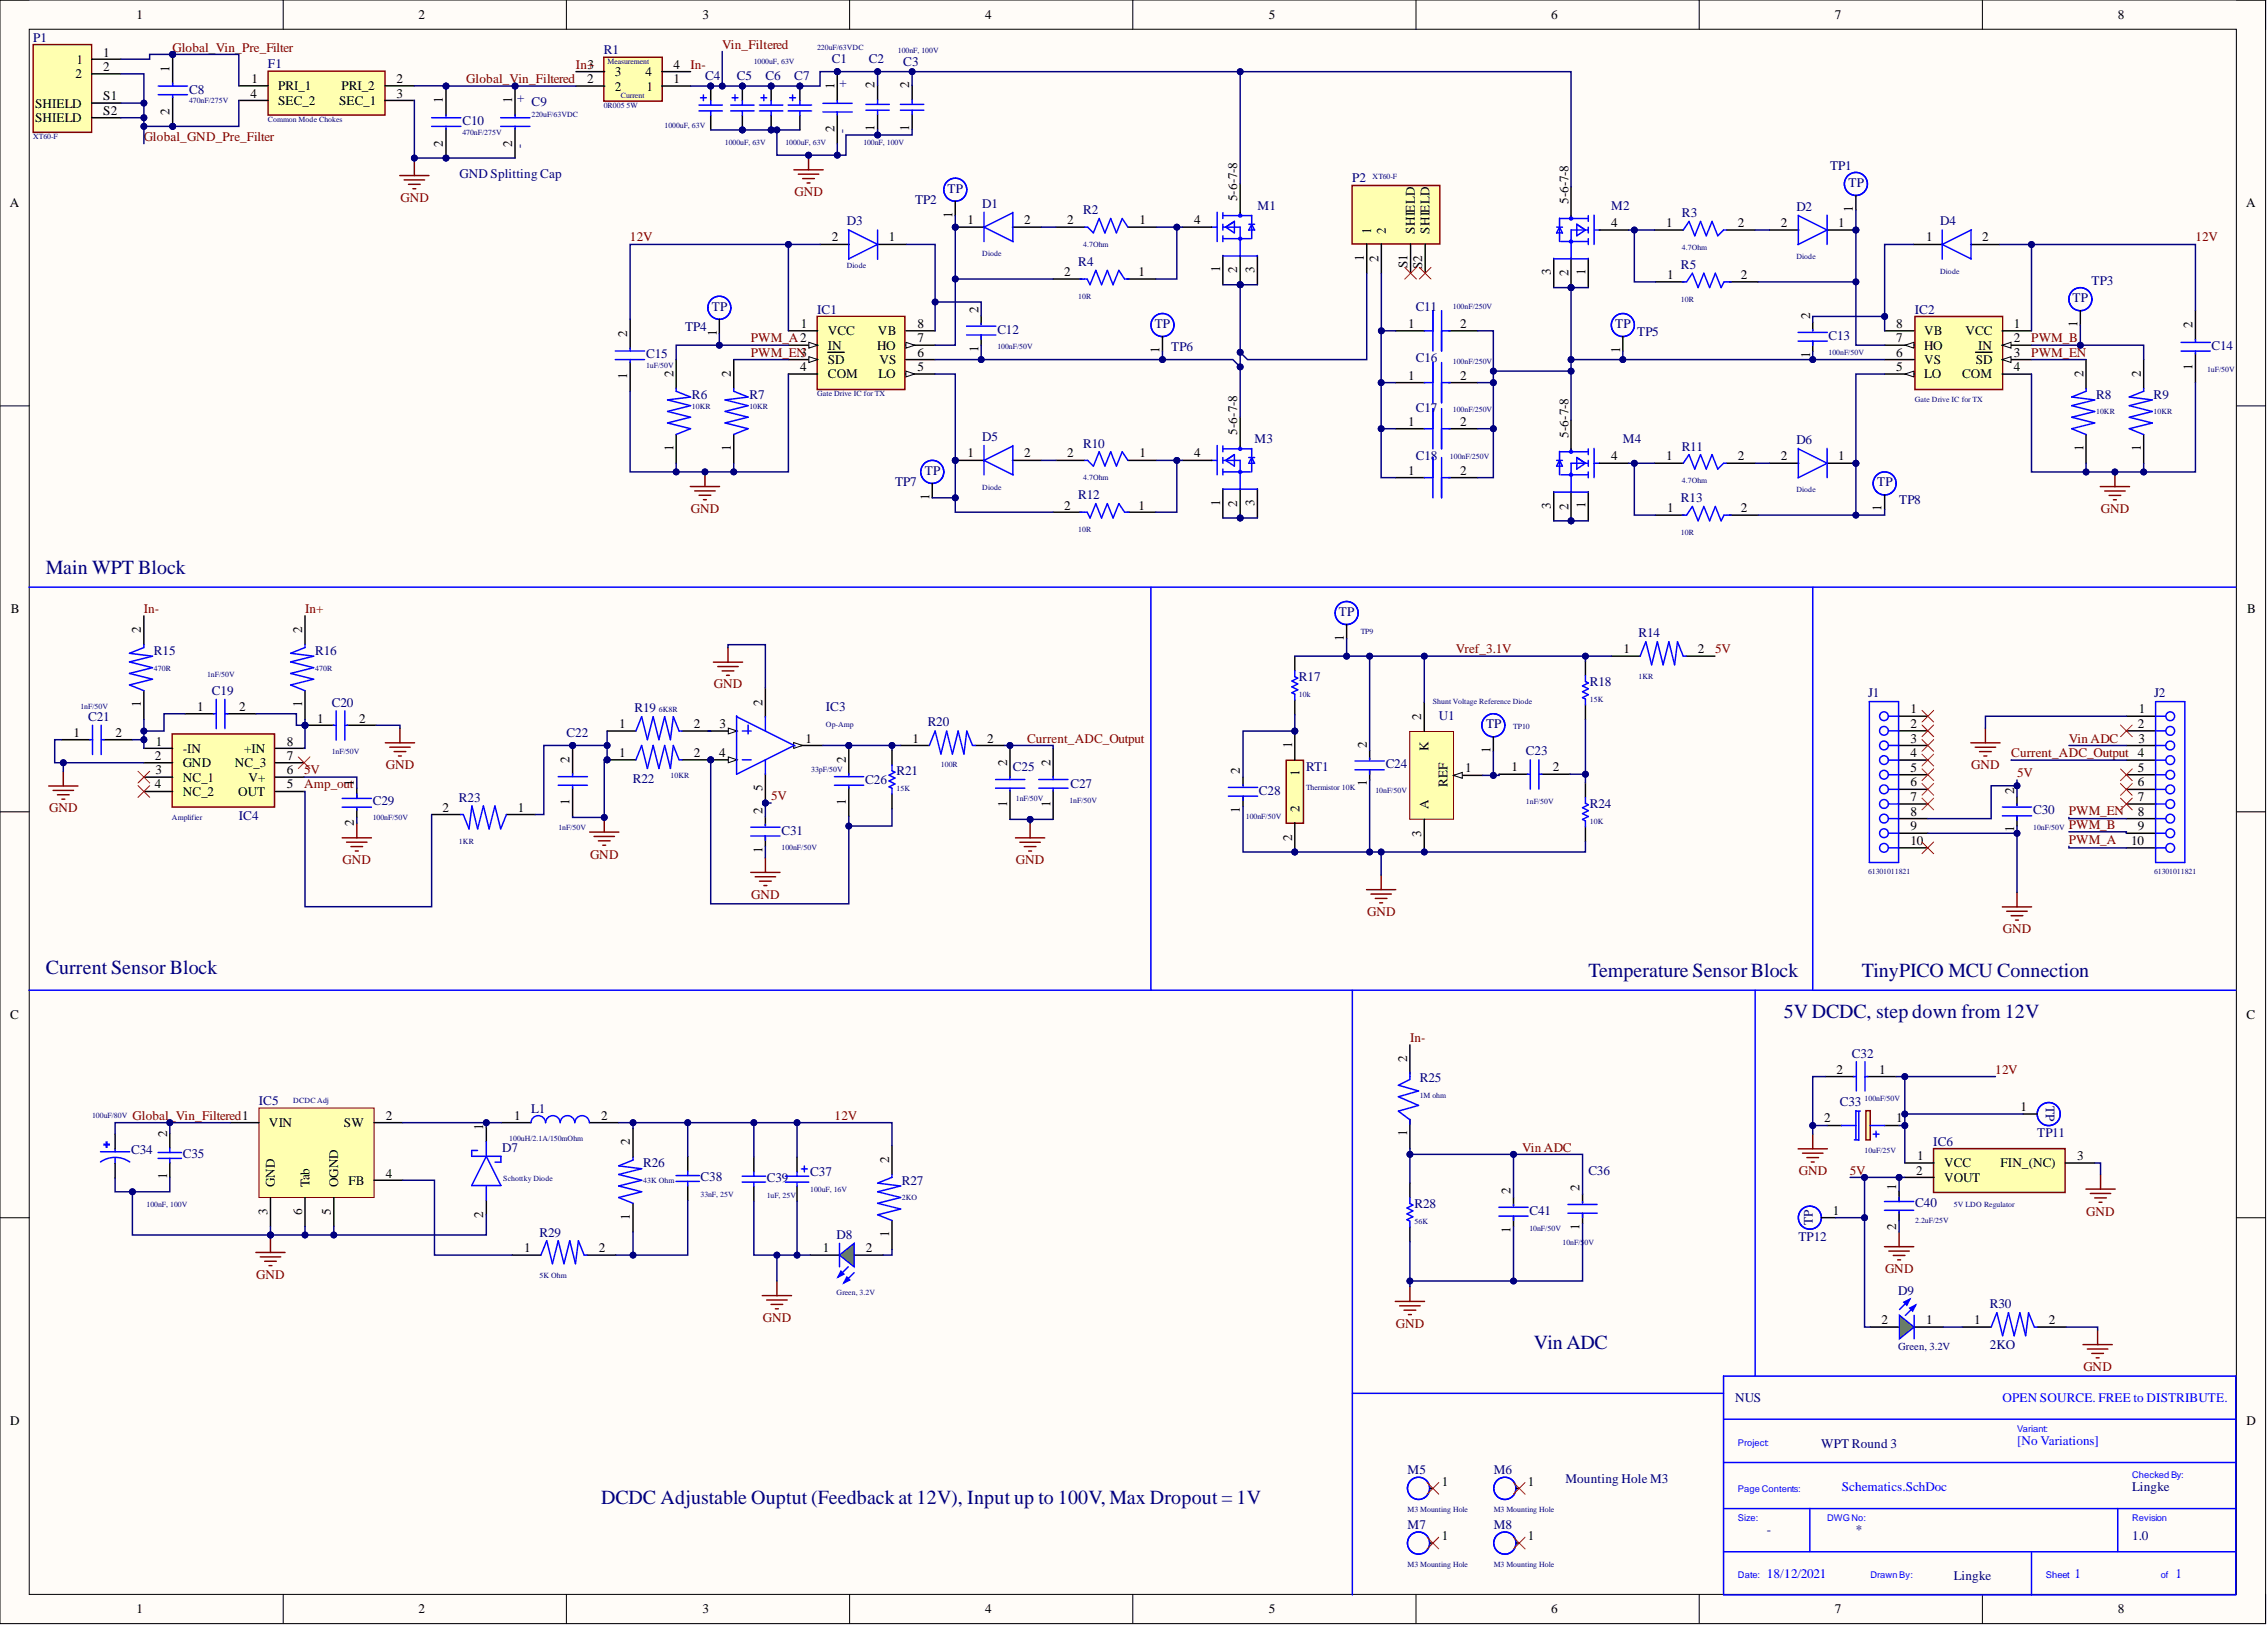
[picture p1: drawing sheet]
<svg xmlns="http://www.w3.org/2000/svg" width="393mm" height="282mm" viewBox="0 0 393 282" stroke-linecap="round" stroke-linejoin="round" font-family="sans-serif">
<defs><g id="words">
<g font-size="3.5" fill="#000080">
<text x="7.9" y="99.6">Main WPT Block</text>
<text x="7.9" y="169">Current Sensor Block</text>
<text x="275.6" y="169.5">Temperature Sensor Block</text>
<text x="323" y="169.5">TinyPICO MCU Connection</text>
<text x="309.5" y="176.5">5V DCDC, step down from 12V</text>
<text x="266.1" y="233.9">Vin ADC</text>
<text x="104.3" y="260.9">DCDC Adjustable Ouptut (Feedback at 12V), Input up to 100V, Max Dropout = 1V</text>
</g>
<g font-size="2.3">
<text x="23.7" y="3.3">1</text>
<text x="72.6" y="3.3">2</text>
<text x="121.9" y="3.3">3</text>
<text x="170.9" y="3.3">4</text>
<text x="220.1" y="3.3">5</text>
<text x="269.2" y="3.3">6</text>
<text x="318.4" y="3.3">7</text>
<text x="367.5" y="3.3">8</text>
<text x="13.3" y="11.1">1</text>
<text x="17.9" y="9.8">1</text>
<text x="102" y="11.9">3</text>
<text x="116.8" y="11.9">4</text>
<text x="13.1" y="13.6">2</text>
<text x="17.9" y="12.3">2</text>
<text x="17.9" y="17.4">S1</text>
<text x="29.4" y="12.5" transform="rotate(-90 29.4 12.5)">1</text>
<text x="43.5" y="16.9">4</text>
<text x="43.6" y="14.4">1</text>
<text x="48.3" y="15.6">PRI_1</text>
<text x="59.3" y="15.6">PRI_2</text>
<text x="68.8" y="14.4">2</text>
<text x="68.8" y="16.9">3</text>
<text x="76.8" y="17.9" transform="rotate(-90 76.8 17.9)">1</text>
<text x="88.8" y="17.9" transform="rotate(-90 88.8 17.9)">1</text>
<text x="101.9" y="14.5">2</text>
<text x="106.7" y="15.7">2</text>
<text x="106.7" y="13.2">3</text>
<text x="112" y="13.2">4</text>
<text x="112.2" y="15.7">1</text>
<text x="116.8" y="14.5">1</text>
<text x="144.8" y="15.5" transform="rotate(-90 144.8 15.5)">1</text>
<text x="151.7" y="15.3" transform="rotate(-90 151.7 15.3)">2</text>
<text x="157.7" y="15.3" transform="rotate(-90 157.7 15.3)">2</text>
<text x="6.1" y="18.7">SHIELD</text>
<text x="6.1" y="21.2">SHIELD</text>
<text x="17.9" y="20">S2</text>
<text x="29.4" y="20" transform="rotate(-90 29.4 20)">2</text>
<text x="48.3" y="18.2">SEC_2</text>
<text x="58.8" y="18.2">SEC_1</text>
<text x="144.8" y="22.9" transform="rotate(-90 144.8 22.9)">2</text>
<text x="151.7" y="22.8" transform="rotate(-90 151.7 22.8)">1</text>
<text x="157.7" y="22.8" transform="rotate(-90 157.7 22.8)">1</text>
<text x="76.8" y="25.5" transform="rotate(-90 76.8 25.5)">2</text>
<text x="88.8" y="25.5" transform="rotate(-90 88.8 25.5)">2</text>
<text x="1.7" y="35.9">A</text>
<text x="214.6" y="34.9" transform="rotate(-90 214.6 34.9)">5-6-7-8</text>
<text x="272.1" y="35.4" transform="rotate(-90 272.1 35.4)">5-6-7-8</text>
<text x="389.7" y="35.9">A</text>
<text x="144.3" y="41.9">2</text>
<text x="154.2" y="41.9">1</text>
<text x="165.3" y="37.8" transform="rotate(-90 165.3 37.8)">1</text>
<text x="167.9" y="38.9">1</text>
<text x="177.7" y="38.9">2</text>
<text x="185.1" y="38.9">2</text>
<text x="197.7" y="38.9">1</text>
<text x="207.2" y="38.9">4</text>
<text x="237.9" y="40.5" transform="rotate(-90 237.9 40.5)">1</text>
<text x="240.4" y="40.5" transform="rotate(-90 240.4 40.5)">2</text>
<text x="245.5" y="40.5" transform="rotate(-90 245.5 40.5)">SHIELD</text>
<text x="248" y="40.5" transform="rotate(-90 248 40.5)">SHIELD</text>
<text x="279.6" y="39.4">4</text>
<text x="289.1" y="39.4">1</text>
<text x="301.5" y="39.4">2</text>
<text x="309" y="39.4">2</text>
<text x="319" y="39.4">1</text>
<text x="321.5" y="36.8" transform="rotate(-90 321.5 36.8)">1</text>
<text x="334.2" y="41.9">1</text>
<text x="343.9" y="41.9">2</text>
<text x="184.6" y="47.9">2</text>
<text x="197.6" y="47.9">1</text>
<text x="211.7" y="47.2" transform="rotate(-90 211.7 47.2)">1</text>
<text x="214.6" y="47.4" transform="rotate(-90 214.6 47.4)">2</text>
<text x="217.7" y="47.3" transform="rotate(-90 217.7 47.3)">3</text>
<text x="236.6" y="45.2" transform="rotate(-90 236.6 45.2)">1</text>
<text x="239.2" y="45.4" transform="rotate(-90 239.2 45.4)">2</text>
<text x="244.2" y="46.5" transform="rotate(-90 244.2 46.5)">S1</text>
<text x="246.8" y="46.7" transform="rotate(-90 246.8 46.7)">S2</text>
<text x="269.1" y="47.8" transform="rotate(-90 269.1 47.8)">3</text>
<text x="272.1" y="47.9" transform="rotate(-90 272.1 47.9)">2</text>
<text x="275.1" y="47.7" transform="rotate(-90 275.1 47.7)">1</text>
<text x="289.3" y="48.4">1</text>
<text x="302.1" y="48.4">2</text>
<text x="108.8" y="58.4" transform="rotate(-90 108.8 58.4)">2</text>
<text x="124.4" y="58.3" transform="rotate(-90 124.4 58.3)">1</text>
<text x="139" y="56.9">1</text>
<text x="143.6" y="58.2">VCC</text>
<text x="152.3" y="58.2">VB</text>
<text x="159.2" y="56.9">8</text>
<text x="159.2" y="59.4">7</text>
<text x="169.8" y="54.3" transform="rotate(-90 169.8 54.3)">2</text>
<text x="244.3" y="56.9">1</text>
<text x="253.4" y="56.9">2</text>
<text x="314.1" y="55.4" transform="rotate(-90 314.1 55.4)">2</text>
<text x="329" y="56.9">8</text>
<text x="329" y="59.4">7</text>
<text x="333.8" y="58.2">VB</text>
<text x="341" y="58.2">VCC</text>
<text x="349.4" y="56.9">1</text>
<text x="349.4" y="59.4">2</text>
<text x="360.5" y="56.7" transform="rotate(-90 360.5 56.7)">1</text>
<text x="380.4" y="56.9" transform="rotate(-90 380.4 56.9)">2</text>
<text x="108.8" y="65.7" transform="rotate(-90 108.8 65.7)">1</text>
<text x="116.8" y="65.4" transform="rotate(-90 116.8 65.4)">2</text>
<text x="126.8" y="65.4" transform="rotate(-90 126.8 65.4)">2</text>
<text x="138.8" y="64.4">4</text>
<text x="143.6" y="60.6">IN</text>
<text x="143.6" y="63.2">SD</text>
<text x="143.6" y="65.6">COM</text>
<text x="152.2" y="60.6">HO</text>
<text x="152.4" y="65.6">LO</text>
<text x="152.6" y="63.2">VS</text>
<text x="159.2" y="61.9">6</text>
<text x="159.2" y="64.4">5</text>
<text x="169.8" y="61" transform="rotate(-90 169.8 61)">1</text>
<text x="201.2" y="61.2" transform="rotate(-90 201.2 61.2)">1</text>
<text x="244.3" y="65.9">1</text>
<text x="253.4" y="65.9">2</text>
<text x="281.1" y="61.2" transform="rotate(-90 281.1 61.2)">1</text>
<text x="314.1" y="62.1" transform="rotate(-90 314.1 62.1)">1</text>
<text x="329" y="61.9">6</text>
<text x="329" y="64.4">5</text>
<text x="333.8" y="60.6">HO</text>
<text x="333.8" y="63.2">VS</text>
<text x="333.8" y="65.6">LO</text>
<text x="340.4" y="65.6">COM</text>
<text x="342.8" y="63.2">SD</text>
<text x="343.2" y="60.6">IN</text>
<text x="349.4" y="61.9">3</text>
<text x="349.4" y="64.4">4</text>
<text x="361.5" y="65.4" transform="rotate(-90 361.5 65.4)">2</text>
<text x="371.5" y="65.4" transform="rotate(-90 371.5 65.4)">2</text>
<text x="380.4" y="64.2" transform="rotate(-90 380.4 64.2)">1</text>
<text x="214.6" y="75.4" transform="rotate(-90 214.6 75.4)">5-6-7-8</text>
<text x="244.3" y="73.8">1</text>
<text x="253.4" y="73.8">2</text>
<text x="272.1" y="75.9" transform="rotate(-90 272.1 75.9)">5-6-7-8</text>
<text x="116.8" y="78.2" transform="rotate(-90 116.8 78.2)">1</text>
<text x="126.8" y="78.2" transform="rotate(-90 126.8 78.2)">1</text>
<text x="167.9" y="79.3">1</text>
<text x="177.7" y="79.3">2</text>
<text x="185.1" y="79.3">2</text>
<text x="197.7" y="79.3">1</text>
<text x="207.2" y="79.3">4</text>
<text x="244.3" y="82.4">1</text>
<text x="253.4" y="82.4">2</text>
<text x="279.6" y="79.8">4</text>
<text x="289.1" y="79.8">1</text>
<text x="301.5" y="79.8">2</text>
<text x="309" y="79.8">2</text>
<text x="319" y="79.8">1</text>
<text x="361.5" y="78.2" transform="rotate(-90 361.5 78.2)">1</text>
<text x="371.5" y="78.2" transform="rotate(-90 371.5 78.2)">1</text>
<text x="161.3" y="86.8" transform="rotate(-90 161.3 86.8)">1</text>
<text x="184.6" y="88.4">2</text>
<text x="197.6" y="88.4">1</text>
<text x="211.7" y="87.7" transform="rotate(-90 211.7 87.7)">1</text>
<text x="214.6" y="87.9" transform="rotate(-90 214.6 87.9)">2</text>
<text x="217.7" y="87.8" transform="rotate(-90 217.7 87.8)">3</text>
<text x="269.1" y="88.2" transform="rotate(-90 269.1 88.2)">3</text>
<text x="272.1" y="88.4" transform="rotate(-90 272.1 88.4)">2</text>
<text x="275.1" y="88.1" transform="rotate(-90 275.1 88.1)">1</text>
<text x="289.3" y="88.9">1</text>
<text x="302.1" y="88.9">2</text>
<text x="326.5" y="88.7" transform="rotate(-90 326.5 88.7)">1</text>
<text x="1.9" y="106.4">B</text>
<text x="389.9" y="106.4">B</text>
<text x="24.4" y="109.8" transform="rotate(-90 24.4 109.8)">2</text>
<text x="52.4" y="109.8" transform="rotate(-90 52.4 109.8)">2</text>
<text x="233.2" y="111.2" transform="rotate(-90 233.2 111.2)">1</text>
<text x="281.7" y="113.3">1</text>
<text x="294.6" y="113.3">2</text>
<text x="24.4" y="122.7" transform="rotate(-90 24.4 122.7)">1</text>
<text x="34.2" y="123.3">1</text>
<text x="41.5" y="123.3">2</text>
<text x="52.4" y="122.7" transform="rotate(-90 52.4 122.7)">1</text>
<text x="55" y="125.3">1</text>
<text x="62.3" y="125.3">2</text>
<text x="132.3" y="122.4" transform="rotate(-90 132.3 122.4)">2</text>
<text x="246.6" y="124.8" transform="rotate(-90 246.6 124.8)">2</text>
<text x="331.5" y="123.7">1</text>
<text x="371.1" y="123.7">1</text>
<text x="12.8" y="127.8">1</text>
<text x="20" y="127.8">2</text>
<text x="26.9" y="131.8">2</text>
<text x="27.1" y="129.3">1</text>
<text x="31.7" y="130.6">-IN</text>
<text x="42.4" y="130.6">+IN</text>
<text x="49.8" y="129.3">8</text>
<text x="49.8" y="131.8">7</text>
<text x="107.4" y="126.3">1</text>
<text x="107.4" y="131.3">1</text>
<text x="120.4" y="126.3">2</text>
<text x="120.4" y="131.3">2</text>
<text x="124.8" y="131.3">4</text>
<text x="124.9" y="126.3">3</text>
<text x="139.7" y="128.8">1</text>
<text x="158.3" y="128.8">1</text>
<text x="171.3" y="128.8">2</text>
<text x="224.2" y="129.8" transform="rotate(-90 224.2 129.8)">1</text>
<text x="237.1" y="129.7" transform="rotate(-90 237.1 129.7)">2</text>
<text x="247.9" y="130.3" transform="rotate(-90 247.9 130.3)">K</text>
<text x="258.6" y="130.7" transform="rotate(-90 258.6 130.7)">1</text>
<text x="331.5" y="126.3">2</text>
<text x="331.5" y="128.8">3</text>
<text x="331.5" y="131.3">4</text>
<text x="371" y="126.3">2</text>
<text x="371" y="128.8">3</text>
<text x="26.9" y="136.8">4</text>
<text x="27" y="134.3">3</text>
<text x="31.7" y="133">GND</text>
<text x="31.7" y="135.6">NC_1</text>
<text x="40.7" y="133">NC_3</text>
<text x="43.1" y="135.6">V+</text>
<text x="49.8" y="134.3">6</text>
<text x="49.8" y="136.8">5</text>
<text x="61.4" y="136.4" transform="rotate(-90 61.4 136.4)">1</text>
<text x="98.8" y="132.3" transform="rotate(-90 98.8 132.3)">2</text>
<text x="132.3" y="137.3" transform="rotate(-90 132.3 137.3)">5</text>
<text x="146.8" y="132.3" transform="rotate(-90 146.8 132.3)">2</text>
<text x="174.7" y="132.8" transform="rotate(-90 174.7 132.8)">2</text>
<text x="182.3" y="132.8" transform="rotate(-90 182.3 132.8)">2</text>
<text x="215.2" y="134.3" transform="rotate(-90 215.2 134.3)">2</text>
<text x="225.5" y="134.6" transform="rotate(-90 225.5 134.6)">1</text>
<text x="237.1" y="136.4" transform="rotate(-90 237.1 136.4)">1</text>
<text x="251.2" y="136.5" transform="rotate(-90 251.2 136.5)">REF</text>
<text x="254.2" y="134">1</text>
<text x="262.2" y="133.8">1</text>
<text x="269.4" y="133.8">2</text>
<text x="331.5" y="133.9">5</text>
<text x="331.5" y="136.4">6</text>
<text x="349.5" y="137.7" transform="rotate(-90 349.5 137.7)">2</text>
<text x="371" y="133.9">5</text>
<text x="371" y="136.4">6</text>
<text x="31.7" y="138">NC_2</text>
<text x="41.3" y="138">OUT</text>
<text x="61.4" y="143.4" transform="rotate(-90 61.4 143.4)">2</text>
<text x="76.8" y="140.8">2</text>
<text x="89.9" y="140.8">1</text>
<text x="98.8" y="139.5" transform="rotate(-90 98.8 139.5)">1</text>
<text x="132.3" y="141.2" transform="rotate(-90 132.3 141.2)">2</text>
<text x="146.8" y="139.5" transform="rotate(-90 146.8 139.5)">1</text>
<text x="174.7" y="140.1" transform="rotate(-90 174.7 140.1)">1</text>
<text x="182.3" y="140.1" transform="rotate(-90 182.3 140.1)">1</text>
<text x="215.2" y="141" transform="rotate(-90 215.2 141)">1</text>
<text x="225.5" y="140.9" transform="rotate(-90 225.5 140.9)">2</text>
<text x="247.9" y="140.3" transform="rotate(-90 247.9 140.3)">A</text>
<text x="331.5" y="139">7</text>
<text x="331.5" y="141.5">8</text>
<text x="371" y="139">7</text>
<text x="371" y="141.5">8</text>
<text x="132.3" y="147.9" transform="rotate(-90 132.3 147.9)">1</text>
<text x="224.2" y="145.8" transform="rotate(-90 224.2 145.8)">2</text>
<text x="246.6" y="145.1" transform="rotate(-90 246.6 145.1)">3</text>
<text x="331.5" y="144">9</text>
<text x="331.5" y="146.6">10</text>
<text x="349.5" y="144.4" transform="rotate(-90 349.5 144.4)">1</text>
<text x="369.8" y="146.6">10</text>
<text x="371" y="144">9</text>
<text x="1.8" y="176.8">C</text>
<text x="389.8" y="176.8">C</text>
<text x="244.1" y="184.3" transform="rotate(-90 244.1 184.3)">2</text>
<text x="318.6" y="186.2">2</text>
<text x="326.1" y="186.2">1</text>
<text x="29" y="197.1" transform="rotate(-90 29 197.1)">2</text>
<text x="46.7" y="195.5">VIN</text>
<text x="59.7" y="195.5">SW</text>
<text x="67" y="194.3">2</text>
<text x="83.9" y="196" transform="rotate(-90 83.9 196)">1</text>
<text x="89.2" y="194.3">1</text>
<text x="104.3" y="194.3">2</text>
<text x="244.1" y="197.1" transform="rotate(-90 244.1 197.1)">1</text>
<text x="316.5" y="194.7">2</text>
<text x="329" y="194.7">1</text>
<text x="350.6" y="192.7">1</text>
<text x="109.3" y="198.7" transform="rotate(-90 109.3 198.7)">2</text>
<text x="154.3" y="201.7" transform="rotate(-90 154.3 201.7)">2</text>
<text x="332.5" y="203.7">2</text>
<text x="332.7" y="201.2">1</text>
<text x="337.3" y="202.5">VCC</text>
<text x="347.1" y="202.5">FIN_(NC)</text>
<text x="360.4" y="201.2">3</text>
<text x="29" y="204.6" transform="rotate(-90 29 204.6)">1</text>
<text x="47.7" y="205.9" transform="rotate(-90 47.7 205.9)">GND</text>
<text x="53.7" y="205.9" transform="rotate(-90 53.7 205.9)">Tab</text>
<text x="58.7" y="205.9" transform="rotate(-90 58.7 205.9)">OGND</text>
<text x="60.4" y="205.5">FB</text>
<text x="67" y="204.2">4</text>
<text x="262.1" y="207.1" transform="rotate(-90 262.1 207.1)">2</text>
<text x="274.1" y="206.6" transform="rotate(-90 274.1 206.6)">2</text>
<text x="329" y="206.4" transform="rotate(-90 329 206.4)">1</text>
<text x="337.3" y="205">VOUT</text>
<text x="46.4" y="210.7" transform="rotate(-90 46.4 210.7)">3</text>
<text x="52.4" y="210.8" transform="rotate(-90 52.4 210.8)">6</text>
<text x="57.4" y="210.8" transform="rotate(-90 57.4 210.8)">5</text>
<text x="83.9" y="211.3" transform="rotate(-90 83.9 211.3)">2</text>
<text x="109.3" y="211.6" transform="rotate(-90 109.3 211.6)">1</text>
<text x="154.3" y="214.6" transform="rotate(-90 154.3 214.6)">1</text>
<text x="262.1" y="213.8" transform="rotate(-90 262.1 213.8)">1</text>
<text x="274.1" y="213.3" transform="rotate(-90 274.1 213.3)">1</text>
<text x="318" y="210.7">1</text>
<text x="329" y="213.3" transform="rotate(-90 329 213.3)">2</text>
<text x="91" y="217.2">1</text>
<text x="103.9" y="217.2">2</text>
<text x="142.8" y="217.2">1</text>
<text x="150.2" y="217.2">2</text>
<text x="326.5" y="229.7">2</text>
<text x="334.2" y="229.7">1</text>
<text x="342.5" y="229.7">1</text>
<text x="355.5" y="229.7">2</text>
<text x="1.8" y="247.2">D</text>
<text x="389.8" y="247.2">D</text>
<text x="250.1" y="257.7">1</text>
<text x="265.1" y="257.7">1</text>
<text x="250.1" y="267.2">1</text>
<text x="265.1" y="267.2">1</text>
<text x="23.7" y="279.9">1</text>
<text x="72.6" y="279.9">2</text>
<text x="121.9" y="279.9">3</text>
<text x="170.9" y="279.9">4</text>
<text x="220.1" y="279.9">5</text>
<text x="269.2" y="279.9">6</text>
<text x="318.4" y="279.9">7</text>
<text x="367.5" y="279.9">8</text>
</g>
<g font-size="2.3" fill="#000080">
<text x="5.7" y="7.3">P1</text>
<text x="46.5" y="11.8">F1</text>
<text x="104.7" y="9.4">R1</text>
<text x="144.3" y="10.9">C1</text>
<text x="150.7" y="10.9">C2</text>
<text x="156.7" y="11.4">C3</text>
<text x="32.8" y="16.2">C8</text>
<text x="89.8" y="16.4" transform="rotate(90 89.8 16.4)">+</text>
<text x="122.3" y="14">C4</text>
<text x="127.8" y="14">C5</text>
<text x="132.8" y="14">C6</text>
<text x="137.8" y="14">C7</text>
<text x="145.7" y="14" transform="rotate(90 145.7 14)">+</text>
<text x="80.2" y="21.7">C10</text>
<text x="92.2" y="18.4">C9</text>
<text x="145.7" y="22.4" transform="rotate(90 145.7 22.4)">-</text>
<text x="89.8" y="24.9" transform="rotate(90 89.8 24.9)">-</text>
<text x="317.5" y="29.4">TP1</text>
<text x="79.7" y="30.9">GND Splitting Cap</text>
<text x="158.8" y="35.4">TP2</text>
<text x="164.4" y="33.4">TP</text>
<text x="234.6" y="31.6">P2</text>
<text x="320.7" y="32.4">TP</text>
<text x="146.9" y="39.1">D3</text>
<text x="170.4" y="36.1">D1</text>
<text x="187.9" y="37.1">R2</text>
<text x="218.2" y="36.4">M1</text>
<text x="279.6" y="36.4">M2</text>
<text x="291.8" y="37.6">R3</text>
<text x="311.7" y="36.5">D2</text>
<text x="336.6" y="39.1">D4</text>
<text x="187.1" y="46.2">R4</text>
<text x="291.7" y="46.6">R5</text>
<text x="123.5" y="53.9">TP</text>
<text x="245.7" y="53.9">C11</text>
<text x="359.6" y="52.4">TP</text>
<text x="362.9" y="49.4">TP3</text>
<text x="118.9" y="57.3">TP4</text>
<text x="141.8" y="54.4">IC1</text>
<text x="173.1" y="57.8">C12</text>
<text x="200.4" y="56.9">TP</text>
<text x="280.2" y="56.9">TP</text>
<text x="284" y="58.4">TP5</text>
<text x="317.3" y="58.9">C13</text>
<text x="332.2" y="54.4">IC2</text>
<text x="112.1" y="62.2">C15</text>
<text x="203.2" y="60.9">TP6</text>
<text x="245.7" y="62.8">C16</text>
<text x="383.7" y="60.6">C14</text>
<text x="120" y="69.2">R6</text>
<text x="130" y="69.2">R7</text>
<text x="245.7" y="71.4">C17</text>
<text x="363.7" y="69.2">R8</text>
<text x="373.7" y="69.2">R9</text>
<text x="170.4" y="76.5">D5</text>
<text x="187.9" y="77.6">R10</text>
<text x="217.7" y="76.9">M3</text>
<text x="281.6" y="76.9">M4</text>
<text x="311.7" y="77">D6</text>
<text x="160.5" y="82.4">TP</text>
<text x="245.7" y="79.8">C18</text>
<text x="291.8" y="78.1">R11</text>
<text x="155.3" y="84.3">TP7</text>
<text x="187.1" y="86.6">R12</text>
<text x="291.7" y="87.1">R13</text>
<text x="325.7" y="84.3">TP</text>
<text x="329.5" y="87.4">TP8</text>
<text x="232.3" y="106.8">TP</text>
<text x="26.7" y="113.6">R15</text>
<text x="54.7" y="113.6">R16</text>
<text x="284.3" y="110.5">R14</text>
<text x="225.4" y="118.2">R17</text>
<text x="275.8" y="119">R18</text>
<text x="15.3" y="125.1">C21</text>
<text x="36.8" y="120.5">C19</text>
<text x="57.6" y="122.5">C20</text>
<text x="110.1" y="123.6">R19</text>
<text x="143.3" y="123.4">IC3</text>
<text x="249.6" y="124.8">U1</text>
<text x="324.1" y="120.9">J1</text>
<text x="373.7" y="120.9">J2</text>
<text x="98.3" y="127.8">C22</text>
<text x="161" y="126">R20</text>
<text x="257.8" y="126.3">TP</text>
<text x="264.8" y="131">C23</text>
<text x="109.8" y="135.8">R22</text>
<text x="150.1" y="136">C26</text>
<text x="155.6" y="134.5">R21</text>
<text x="175.8" y="133.8">C25</text>
<text x="185.7" y="136.8">C27</text>
<text x="218.4" y="137.9">C28</text>
<text x="226.6" y="133.8">RT1</text>
<text x="240.4" y="133.3">C24</text>
<text x="41.4" y="142.3">IC4</text>
<text x="64.7" y="139.5">C29</text>
<text x="79.6" y="139">R23</text>
<text x="275.8" y="140.1">R24</text>
<text x="352.8" y="141.2">C30</text>
<text x="135.6" y="144.8">C31</text>
<text x="321.3" y="183.4">C32</text>
<text x="44.9" y="191.7">IC5</text>
<text x="246.3" y="187.8">R25</text>
<text x="319.2" y="191.9">C33</text>
<text x="355" y="191.9" transform="rotate(90 355 191.9)">TP</text>
<text x="92.1" y="193">L1</text>
<text x="353.5" y="197.2">TP11</text>
<text x="22.7" y="200.1">C34</text>
<text x="31.7" y="201">C35</text>
<text x="87.2" y="199.9">D7</text>
<text x="111.6" y="202.5">R26</text>
<text x="140.6" y="204">C37</text>
<text x="275.6" y="203.7">C36</text>
<text x="335.4" y="198.8">IC6</text>
<text x="121.6" y="204.9">C38</text>
<text x="133.1" y="205">C39</text>
<text x="156.5" y="205.5">R27</text>
<text x="245.4" y="209.6">R28</text>
<text x="332.3" y="209.4">C40</text>
<text x="93.6" y="214.5">R29</text>
<text x="145.2" y="214.9">D8</text>
<text x="265.4" y="210.7">C41</text>
<text x="312" y="215.2">TP12</text>
<text x="314.6" y="212.5" transform="rotate(-90 314.6 212.5)">TP</text>
<text x="329.4" y="224.6">D9</text>
<text x="345.3" y="226.9">R30</text>
<text x="345.3" y="234">2KO</text>
<text x="301" y="243.2">NUS</text>
<text x="316" y="251.2">WPT Round 3</text>
<text x="244.2" y="255.8">M5</text>
<text x="259.2" y="255.8">M6</text>
<text x="271.6" y="257.2">Mounting Hole M3</text>
<text x="369.9" y="258.6">Lingke</text>
<text x="244.2" y="265.2">M7</text>
<text x="259.2" y="265.2">M8</text>
<text x="306.5" y="266.2">-</text>
<text x="322" y="266.2">*</text>
<text x="369.9" y="267.2">1.0</text>
<text x="339" y="274.1">Lingke</text>
</g>
<g font-size="2.3" fill="#800000">
<text x="29.9" y="9">Global_Vin_Pre_Filter</text>
<text x="99.9" y="11.9">In+</text>
<text x="119.8" y="11.9">In-</text>
<text x="125.3" y="8.5">Vin_Filtered</text>
<text x="80.9" y="14.5">Global_Vin_Filtered</text>
<text x="24.9" y="24.4">Global_GND_Pre_Filter</text>
<text x="69.5" y="35">GND</text>
<text x="137.9" y="34">GND</text>
<text x="109.3" y="41.9">12V</text>
<text x="380.9" y="41.9">12V</text>
<text x="130.3" y="59.4">PWM_A2</text>
<text x="352.4" y="59.4">PWM_B</text>
<text x="130.3" y="61.9">PWM_EN3</text>
<text x="352.4" y="61.9">PWM_EN</text>
<text x="119.9" y="89">GND</text>
<text x="364.5" y="89">GND</text>
<text x="24.9" y="106.3">In-</text>
<text x="52.9" y="106.3">In+</text>
<text x="252.6" y="113.3">Vref_3.1V</text>
<text x="297.6" y="113.3">5V</text>
<text x="123.8" y="119.4">GND</text>
<text x="178.2" y="128.8">Current_ADC_Output</text>
<text x="349" y="131.3">Current_ADC_Output 4</text>
<text x="359" y="128.8">Vin ADC</text>
<text x="52.8" y="136.8">Amp_out</text>
<text x="52.8" y="134.3">5V</text>
<text x="67" y="133.5">GND</text>
<text x="342" y="133.5">GND</text>
<text x="350" y="134.8">5V</text>
<text x="8.5" y="140.9">GND</text>
<text x="133.8" y="138.8">5V</text>
<text x="359" y="141.3">PWM_EN</text>
<text x="359" y="143.8">PWM_B</text>
<text x="59.4" y="149.9">GND</text>
<text x="102.4" y="148.9">GND</text>
<text x="176.3" y="149.9">GND</text>
<text x="359" y="146.3">PWM_A</text>
<text x="130.4" y="155.9">GND</text>
<text x="237.2" y="158.9">GND</text>
<text x="347.5" y="161.9">GND</text>
<text x="244.7" y="180.7">In-</text>
<text x="346.2" y="186.2">12V</text>
<text x="23" y="194.3">Global_Vin_Filtered1</text>
<text x="144.8" y="194.3">12V</text>
<text x="264.1" y="199.8">Vin ADC</text>
<text x="312.1" y="203.8">GND</text>
<text x="321" y="203.7">5V</text>
<text x="362" y="210.8">GND</text>
<text x="44.5" y="221.8">GND</text>
<text x="327.1" y="220.8">GND</text>
<text x="132.4" y="229.3">GND</text>
<text x="242.2" y="230.3">GND</text>
<text x="361.5" y="237.8">GND</text>
</g>
<g font-size="2.3" fill="#00f">
<text x="347.5" y="243.2">OPEN SOURCE. FREE to DISTRIBUTE.</text>
<text x="350" y="250.7">[No Variations]</text>
<text x="319.6" y="258.6">Schematics.SchDoc</text>
<text x="306.5" y="273.7">18/12/2021</text>
<text x="360" y="273.7">1</text>
<text x="377.5" y="273.7">1</text>
</g>
<text font-size="1.9" fill="#000080" x="329.4" y="234.1">Green, 3.2V</text>
<g font-size="1.6" fill="#00f">
<text x="301.5" y="250.9">Project:</text>
<text x="350" y="248.3">Variant:</text>
<text x="369.9" y="256.3">Checked By:</text>
<text x="301.5" y="263.8">Size:</text>
<text x="301.5" y="258.8">Page Contents:</text>
<text x="317" y="263.8">DWGNo:</text>
<text x="369.9" y="263.8">Revision</text>
<text x="301.5" y="273.8">Date:</text>
<text x="324.5" y="273.8">Drawn By:</text>
<text x="355" y="273.8">Sheet</text>
<text x="374.9" y="273.8">of</text>
</g>
<g font-size="1.4" fill="#000080">
<text x="105.4" y="11.2">Measurement</text>
<text x="130.8" y="11.2">1000uF, 63V</text>
<text x="141.8" y="8.6">220uF/63VDC</text>
<text x="155.8" y="9.1">100nF, 100V</text>
<text x="32.8" y="17.9">470nF/275V</text>
<text x="107.7" y="17.1">Current</text>
<text x="46.5" y="21.1">Common Mode Chokes</text>
<text x="80.2" y="23.4">470nF/275V</text>
<text x="92.2" y="20.2">220uF/63VDC</text>
<text x="104.7" y="18.8">0R005 5W</text>
<text x="115.3" y="22.2">1000uF, 63V</text>
<text x="5.7" y="24.2">XT60-F</text>
<text x="125.8" y="25.1">1000uF, 63V</text>
<text x="136.3" y="25.1">1000uF, 63V</text>
<text x="149.8" y="25.1">100nF, 100V</text>
<text x="238.1" y="31.1">XT60-F</text>
<text x="146.9" y="46.4">Diode</text>
<text x="170.4" y="44.4">Diode</text>
<text x="187.9" y="42.9">4.7Ohm</text>
<text x="291.8" y="43.4">4.7Ohm</text>
<text x="311.7" y="44.9">Diode</text>
<text x="336.6" y="47.4">Diode</text>
<text x="187.1" y="51.8">10R</text>
<text x="252.1" y="53.6">100nF/250V</text>
<text x="291.7" y="52.4">10R</text>
<text x="112.1" y="63.9">1uF/50V</text>
<text x="173.1" y="60.6">100nF/50V</text>
<text x="252.1" y="63.1">100nF/250V</text>
<text x="317.3" y="61.7">100nF/50V</text>
<text x="383" y="64.5">1uF/50V</text>
<text x="120" y="70.9">10KR</text>
<text x="130" y="70.9">10KR</text>
<text x="141.8" y="68.8">Gate Drive IC for TX</text>
<text x="252.1" y="71.6">100nF/250V</text>
<text x="332.2" y="69.8">Gate Drive IC for TX</text>
<text x="363.7" y="71.9">10KR</text>
<text x="373.7" y="71.9">10KR</text>
<text x="187.9" y="83.3">4.7Ohm</text>
<text x="251.6" y="79.6">100nF/250V</text>
<text x="291.8" y="83.8">4.7Ohm</text>
<text x="170.4" y="84.9">Diode</text>
<text x="311.7" y="85.4">Diode</text>
<text x="187.1" y="92.4">10R</text>
<text x="291.7" y="92.9">10R</text>
<text x="236.1" y="110">TP9</text>
<text x="26.7" y="116.4">470R</text>
<text x="35.9" y="117.5">1nF/50V</text>
<text x="54.7" y="116.4">470R</text>
<text x="284.3" y="117.8">1KR</text>
<text x="13.9" y="123">1nF/50V</text>
<text x="114.3" y="123.5">6K8R</text>
<text x="225.4" y="120.9">10k</text>
<text x="248.6" y="122">Shunt Voltage Reference Diode</text>
<text x="275.8" y="121.7">15K</text>
<text x="57.6" y="130.8">1nF/50V</text>
<text x="143.3" y="126.1">Op-Amp</text>
<text x="262.6" y="126.5">TP10</text>
<text x="116.3" y="135">10KR</text>
<text x="140.8" y="134">33pF/50V</text>
<text x="155.6" y="137.2">15K</text>
<text x="163.2" y="133">100R</text>
<text x="226.6" y="137">Thermistor 10K</text>
<text x="238.7" y="137.5">10nF/50V</text>
<text x="29.8" y="142.3">Amplifier</text>
<text x="64.7" y="142.3">100nF/50V</text>
<text x="96.9" y="143.9">1nF/50V</text>
<text x="176.3" y="139">1nF/50V</text>
<text x="185.6" y="139.2">1nF/50V</text>
<text x="216.2" y="142">100nF/50V</text>
<text x="264.8" y="139.4">1nF/50V</text>
<text x="275.8" y="142.8">10K</text>
<text x="79.6" y="146.3">1KR</text>
<text x="135.6" y="147.5">100nF/50V</text>
<text x="352.8" y="144">10nF/50V</text>
<text x="324.1" y="151.6">61301011821</text>
<text x="373.7" y="151.6">61301011821</text>
<text x="50.9" y="191.4">DCDC Adj</text>
<text x="246.3" y="190.5">1M ohm</text>
<text x="323.5" y="191">100nF/50V</text>
<text x="16" y="193.9">100uF/80V</text>
<text x="88.3" y="197.9">100uH/2.1A/150mOhm</text>
<text x="323.5" y="199.9">10uF/25V</text>
<text x="25.4" y="209.4">100nF, 100V</text>
<text x="87.3" y="204.9">Schottky Diode</text>
<text x="111.6" y="205.3">43K Ohm</text>
<text x="121.6" y="207.6">33nF, 25V</text>
<text x="133.1" y="207.8">1uF, 25V</text>
<text x="140.6" y="206.8">100uF, 16V</text>
<text x="156.5" y="208.2">2KO</text>
<text x="339" y="209.4">5V LDO Regulator</text>
<text x="245.4" y="212.3">56K</text>
<text x="265.4" y="213.5">10nF/50V</text>
<text x="271.1" y="215.9">10nF/50V</text>
<text x="332.3" y="212.2">2.2uF/25V</text>
<text x="93.6" y="221.7">5K Ohm</text>
<text x="145.2" y="224.5">Green, 3.2V</text>
<text x="244.2" y="262.4">M3 Mounting Hole</text>
<text x="259.2" y="262.4">M3 Mounting Hole</text>
<text x="244.2" y="271.8">M3 Mounting Hole</text>
<text x="259.2" y="271.8">M3 Mounting Hole</text>
</g>
</g></defs>
<path d="M0 0h393.1v281.6h-393.1z" fill-rule="evenodd" fill="#fffcf8"/>
<path d="M0 0h393.1v281.6h-393.1z" fill="none" stroke="#000" stroke-width=".17"/>
<path d="M5.1 5.1h382.9v271.5h-382.9z" fill-rule="evenodd" fill="#fffcf8"/>
<g fill="none" stroke="#000" stroke-width=".17">
<path d="M0 0h5.1M49.1 0v5.1M98.3 0v5.1M147.4 0v5.1M196.6 0v5.1M245.7 0v5.1M294.8 0v5.1M344 0v5.1M388 0h5.1v5.1M5.1 5.1h382.9v271.5h-382.9zM0 70.4h5.1M388 70.4h5.1"/>
<path d="M0 140.8h5.1M388 140.8h5.1M0 211.2h5.1M388 211.2h5.1M49.1 276.6v5M98.3 276.6v5M147.4 276.6v5M196.6 276.6v5M245.7 276.6v5M294.8 276.6v5M344 276.6v5M393.1 276.6v5"/>
</g>
<path d="M299.1 238.7v37.9h88.8v-37.9h-88.8M299.1 246.2h88.8M299.1 253.7h88.8M299.1 261.7h88.8M299.1 269.2h88.8M314 261.7v7.5M352.5 269.2v7.4M367.4 261.7v7.5" fill="none" stroke="#00f" stroke-width=".25"/>
<path d="M5.8 7.7h10.1v15.3h-10.1z" fill-rule="evenodd" fill="#ffffb0"/>
<path d="M5.8 7.7h10.1v15.3h-10.1z" fill="none" stroke="#800000" stroke-width=".25"/>
<path d="M15.9 10.3h5.1M15.9 12.8h5.1M15.9 17.9h5.1M15.9 20.4h5.1" fill="none" stroke="#000" stroke-width=".25"/>
<circle cx="30" cy="9.4" r=".51" fill="#000080"/>
<circle cx="30" cy="9.4" r=".51" fill="none" stroke="#000080" stroke-width=".17"/>
<circle cx="30" cy="21.9" r=".51" fill="#000080"/>
<circle cx="30" cy="21.9" r=".51" fill="none" stroke="#000080" stroke-width=".17"/>
<path d="M30 9.4v5.1" fill="none" stroke="#000" stroke-width=".25"/>
<circle cx="30" cy="9.4" r=".51" fill="#000080"/>
<circle cx="30" cy="9.4" r=".51" fill="none" stroke="#000080" stroke-width=".17"/>
<path d="M30 16.8v5.1" fill="none" stroke="#000" stroke-width=".25"/>
<circle cx="30" cy="21.9" r=".51" fill="#000080"/>
<circle cx="30" cy="21.9" r=".51" fill="none" stroke="#000080" stroke-width=".17"/>
<path d="M27.5 14.9h5M27.5 16.4h5M30 14.4v.5M30 16.4v.5" fill="none" stroke="#00f" stroke-width=".25"/>
<circle cx="30" cy="9.4" r=".51" fill="#000080"/>
<circle cx="30" cy="9.4" r=".51" fill="none" stroke="#000080" stroke-width=".17"/>
<path d="M46.5 12.3h20.3v7.7h-20.3z" fill-rule="evenodd" fill="#ffffb0"/>
<path d="M46.5 12.3h20.3v7.7h-20.3z" fill="none" stroke="#800000" stroke-width=".25"/>
<path d="M41.4 14.9h5.1M41.4 17.4h5.1M66.8 14.9h5.1M66.8 17.4h5.1" fill="none" stroke="#000" stroke-width=".25"/>
<circle cx="77.4" cy="14.9" r=".51" fill="#000080"/>
<circle cx="77.4" cy="14.9" r=".51" fill="none" stroke="#000080" stroke-width=".17"/>
<circle cx="77.4" cy="27.4" r=".51" fill="#000080"/>
<circle cx="77.4" cy="27.4" r=".51" fill="none" stroke="#000080" stroke-width=".17"/>
<path d="M77.4 14.9v5.1" fill="none" stroke="#000" stroke-width=".25"/>
<circle cx="77.4" cy="14.9" r=".51" fill="#000080"/>
<circle cx="77.4" cy="14.9" r=".51" fill="none" stroke="#000080" stroke-width=".17"/>
<path d="M77.4 22.3v5.1" fill="none" stroke="#000" stroke-width=".25"/>
<circle cx="77.4" cy="27.4" r=".51" fill="#000080"/>
<circle cx="77.4" cy="27.4" r=".51" fill="none" stroke="#000080" stroke-width=".17"/>
<path d="M77.4 19.9v.5M74.9 20.4h5.1M74.9 21.9h5.1M77.4 21.9v.5" fill="none" stroke="#00f" stroke-width=".25"/>
<circle cx="89.4" cy="14.9" r=".51" fill="#000080"/>
<circle cx="89.4" cy="14.9" r=".51" fill="none" stroke="#000080" stroke-width=".17"/>
<path d="M89.4 14.9v5.1" fill="none" stroke="#000" stroke-width=".25"/>
<circle cx="89.4" cy="14.9" r=".51" fill="#000080"/>
<circle cx="89.4" cy="14.9" r=".51" fill="none" stroke="#000080" stroke-width=".17"/>
<path d="M89.4 22.3v5.1" fill="none" stroke="#000" stroke-width=".25"/>
<path d="M89.4 19.9v.5M86.9 20.4h5M86.9 21.9h5M89.4 21.9v.5" fill="none" stroke="#00f" stroke-width=".25"/>
<path d="M104.8 9.9h10.1v7.6h-10.1z" fill-rule="evenodd" fill="#ffffb0"/>
<path d="M104.8 9.9h10.1v7.6h-10.1z" fill="none" stroke="#800000" stroke-width=".25"/>
<path d="M99.9 14.9h5M99.9 12.4h5M114.8 14.9h5M114.8 12.4h5" fill="none" stroke="#000" stroke-width=".25"/>
<circle cx="123.3" cy="14.9" r=".51" fill="#000080"/>
<circle cx="123.3" cy="14.9" r=".51" fill="none" stroke="#000080" stroke-width=".17"/>
<path d="M123.3 14.9v2.6" fill="none" stroke="#000" stroke-width=".25"/>
<circle cx="123.3" cy="14.9" r=".51" fill="#000080"/>
<circle cx="123.3" cy="14.9" r=".51" fill="none" stroke="#000080" stroke-width=".17"/>
<path d="M123.3 20v2.5" fill="none" stroke="#000" stroke-width=".25"/>
<path d="M121.3 18.2h4M121.3 19.2h4M121.5 17h1.1M122 16.4v1.1M123.3 17.5v.7M123.3 19.2v.8" fill="none" stroke="#00f" stroke-width=".25"/>
<circle cx="128.8" cy="14.9" r=".51" fill="#000080"/>
<circle cx="128.8" cy="14.9" r=".51" fill="none" stroke="#000080" stroke-width=".17"/>
<circle cx="128.8" cy="22.5" r=".51" fill="#000080"/>
<circle cx="128.8" cy="22.5" r=".51" fill="none" stroke="#000080" stroke-width=".17"/>
<path d="M128.8 14.9v2.6" fill="none" stroke="#000" stroke-width=".25"/>
<circle cx="128.8" cy="14.9" r=".51" fill="#000080"/>
<circle cx="128.8" cy="14.9" r=".51" fill="none" stroke="#000080" stroke-width=".17"/>
<path d="M128.8 20v2.5" fill="none" stroke="#000" stroke-width=".25"/>
<circle cx="128.8" cy="22.5" r=".51" fill="#000080"/>
<circle cx="128.8" cy="22.5" r=".51" fill="none" stroke="#000080" stroke-width=".17"/>
<path d="M126.8 18.2h4M126.8 19.2h4M127 17h1M127.5 16.4v1.1M128.8 17.5v.7M128.8 19.2v.8" fill="none" stroke="#00f" stroke-width=".25"/>
<circle cx="133.8" cy="14.9" r=".51" fill="#000080"/>
<circle cx="133.8" cy="14.9" r=".51" fill="none" stroke="#000080" stroke-width=".17"/>
<circle cx="133.8" cy="22.5" r=".51" fill="#000080"/>
<circle cx="133.8" cy="22.5" r=".51" fill="none" stroke="#000080" stroke-width=".17"/>
<path d="M133.8 14.9v2.6" fill="none" stroke="#000" stroke-width=".25"/>
<circle cx="133.8" cy="14.9" r=".51" fill="#000080"/>
<circle cx="133.8" cy="14.9" r=".51" fill="none" stroke="#000080" stroke-width=".17"/>
<path d="M133.8 20v2.5" fill="none" stroke="#000" stroke-width=".25"/>
<circle cx="133.8" cy="22.5" r=".51" fill="#000080"/>
<circle cx="133.8" cy="22.5" r=".51" fill="none" stroke="#000080" stroke-width=".17"/>
<path d="M131.8 18.2h4M131.8 19.2h4M132 17h1M132.5 16.4v1.1M133.8 17.5v.7M133.8 19.2v.8" fill="none" stroke="#00f" stroke-width=".25"/>
<circle cx="138.8" cy="14.9" r=".51" fill="#000080"/>
<circle cx="138.8" cy="14.9" r=".51" fill="none" stroke="#000080" stroke-width=".17"/>
<path d="M138.8 14.9v2.6" fill="none" stroke="#000" stroke-width=".25"/>
<circle cx="138.8" cy="14.9" r=".51" fill="#000080"/>
<circle cx="138.8" cy="14.9" r=".51" fill="none" stroke="#000080" stroke-width=".17"/>
<path d="M138.8 20v2.5" fill="none" stroke="#000" stroke-width=".25"/>
<path d="M136.8 18.2h4M136.8 19.2h4M137 17h1M137.5 16.4v1.1M138.8 17.5v.7M138.8 19.2v.8" fill="none" stroke="#00f" stroke-width=".25"/>
<circle cx="145.3" cy="12.4" r=".51" fill="#000080"/>
<circle cx="145.3" cy="12.4" r=".51" fill="none" stroke="#000080" stroke-width=".17"/>
<path d="M145.3 12.4v5.1" fill="none" stroke="#000" stroke-width=".25"/>
<circle cx="145.3" cy="12.4" r=".51" fill="#000080"/>
<circle cx="145.3" cy="12.4" r=".51" fill="none" stroke="#000080" stroke-width=".17"/>
<path d="M145.3 19.8v5.1M152.3 14.8v2.5M152.3 19.9v2.5M158.3 14.8v2.5M158.3 19.9v2.5" fill="none" stroke="#000" stroke-width=".25"/>
<path d="M142.8 17.9h5.1M142.8 19.4h5.1M145.3 17.4v.5M145.3 19.4v.5M150.2 18.1h4.1M150.2 19.1h4.1M152.3 17.3v.8M152.3 19.1v.8M156.2 18.1h4.1M156.2 19.1h4.1M158.3 17.3v.8M158.3 19.1v.8" fill="none" stroke="#00f" stroke-width=".25"/>
<path d="M234.6 32.2h15.2v10.1h-15.2z" fill-rule="evenodd" fill="#ffffb0"/>
<path d="M234.6 32.2h15.2v10.1h-15.2z" fill="none" stroke="#800000" stroke-width=".25"/>
<path d="M237.1 42.3v5.1M239.7 42.3v5.1M242.1 57.4h5.1M244.7 42.3v5.1M247.3 42.3v5.1M251.3 57.4h5.1M242.1 66.4h5.1M242.1 74.4h5.1M251.3 66.4h5.1M251.3 74.4h5.1M242.1 82.9h5.1M251.3 82.9h5.1" fill="none" stroke="#000" stroke-width=".25"/>
<g fill="none" stroke="#00f" stroke-width=".25">
<path d="M247.1 57.4h1.5M248.6 53.9v7M250.1 57.4h1.5M250.1 53.9v7M247.1 66.4h1.5M247.1 74.4h1.5M248.6 62.9v7M248.6 70.9v7M248.6 79.4v7M250.1 62.9v7M250.1 70.9v7M250.1 79.4v7"/>
<path d="M250.1 66.4h1.5M250.1 74.4h1.5M247.1 82.9h1.5M250.1 82.9h1.5"/>
</g>
<circle cx="215.2" cy="49.4" r=".51" fill="#000080"/>
<circle cx="215.2" cy="49.4" r=".51" fill="none" stroke="#000080" stroke-width=".17"/>
<g fill="none" stroke="#00f" stroke-width=".25">
<path d="M210.2 39.4h1M211.2 36.8v5.1M212.2 36.9v1M212.2 38.9v1M212.2 37.4h5M212.2 39.4h3v5.1M212.7 39.4l1.5-1v2zM215.2 36.9v.5M216.7 38.9h1M217.2 38.9l.5 1h-1l.5-1M217.2 37.3v4.1M212.2 40.9v1"/>
<path d="M212.2 41.4h4.8"/>
<circle cx="215.2" cy="37.4" r=".25"/>
<circle cx="215.2" cy="41.4" r=".25"/>
</g>
<path d="M205.2 39.4h5.1M215.2 31.9v5.1M212.2 44.3v5.1M215.2 44.3v5.1" fill="none" stroke="#000" stroke-width=".25"/>
<circle cx="215.2" cy="49.4" r=".51" fill="#000080"/>
<circle cx="215.2" cy="49.4" r=".51" fill="none" stroke="#000080" stroke-width=".17"/>
<path d="M218.2 44.3v5.1" fill="none" stroke="#000" stroke-width=".25"/>
<path d="M212.2 44.4h6" fill="none" stroke="#00f" stroke-width=".25"/>
<circle cx="215.2" cy="89.8" r=".51" fill="#000080"/>
<circle cx="215.2" cy="89.8" r=".51" fill="none" stroke="#000080" stroke-width=".17"/>
<g fill="none" stroke="#00f" stroke-width=".25">
<path d="M210.2 79.9h1M211.2 77.3v5.1M212.2 77.3v1.1M212.2 79.4v1M212.2 77.9h5M212.2 79.9h3v5M212.7 79.9l1.5-1v2zM215.2 77.4v.5M216.7 79.4h1M217.2 79.3l.5 1.1h-1l.5-1M217.2 77.8v4.1M212.2 81.4v1"/>
<path d="M212.2 81.9h4.8"/>
<circle cx="215.2" cy="77.9" r=".25"/>
<circle cx="215.2" cy="81.9" r=".25"/>
</g>
<path d="M205.2 79.9h5.1M215.2 72.4v5M212.2 84.8v5.1M215.2 84.8v5.1" fill="none" stroke="#000" stroke-width=".25"/>
<circle cx="215.2" cy="89.8" r=".51" fill="#000080"/>
<circle cx="215.2" cy="89.8" r=".51" fill="none" stroke="#000080" stroke-width=".17"/>
<path d="M218.2 84.8v5.1" fill="none" stroke="#000" stroke-width=".25"/>
<path d="M212.2 84.8h6" fill="none" stroke="#00f" stroke-width=".25"/>
<circle cx="272.6" cy="49.9" r=".51" fill="#000080"/>
<circle cx="272.6" cy="49.9" r=".51" fill="none" stroke="#000080" stroke-width=".17"/>
<g fill="none" stroke="#00f" stroke-width=".25">
<path d="M270.1 39.4h1M270.6 37.9h5M270.6 37.8v4.1M272.6 37.4v.5M273.6 38.9l1.5 1-1.5 1zM275.6 37.4v1M275.6 39.4v1M275.6 39.9h-3v5.1M276.6 37.3v5.1M276.6 39.9h1M270.8 41.9h4.8M271.1 40.4h-1l.5-1 .5 1"/>
<path d="M275.6 41.4v1"/>
<circle cx="272.6" cy="37.9" r=".25"/>
<circle cx="272.6" cy="41.9" r=".25"/>
</g>
<path d="M272.6 32.4v5.1M277.5 39.9h5.1M272.6 44.8v5.1M275.6 44.8v5.1" fill="none" stroke="#000" stroke-width=".25"/>
<circle cx="272.6" cy="49.9" r=".51" fill="#000080"/>
<circle cx="272.6" cy="49.9" r=".51" fill="none" stroke="#000080" stroke-width=".17"/>
<path d="M269.6 44.8v5.1" fill="none" stroke="#000" stroke-width=".25"/>
<path d="M269.6 44.9h6" fill="none" stroke="#00f" stroke-width=".25"/>
<circle cx="272.6" cy="90.3" r=".51" fill="#000080"/>
<circle cx="272.6" cy="90.3" r=".51" fill="none" stroke="#000080" stroke-width=".17"/>
<g fill="none" stroke="#00f" stroke-width=".25">
<path d="M270.1 79.9h1M270.6 78.4h5M270.6 78.3v4.1M270.6 79.9l.5 1h-1zM272.6 77.9v.5M273.6 79.4l1.5 1-1.5 1zM275.6 77.8v1.1M275.6 79.9v1M276.6 77.8v5.1M270.8 82.4h4.8M275.6 81.9v1M275.6 80.4h-3v5"/>
<path d="M276.6 80.4h1"/>
<circle cx="272.6" cy="78.4" r=".25"/>
<circle cx="272.6" cy="82.4" r=".25"/>
</g>
<path d="M272.6 72.9v5M272.6 85.3v5M275.6 85.3v5M277.5 80.4h5.1" fill="none" stroke="#000" stroke-width=".25"/>
<circle cx="272.6" cy="90.3" r=".51" fill="#000080"/>
<circle cx="272.6" cy="90.3" r=".51" fill="none" stroke="#000080" stroke-width=".17"/>
<path d="M287.1 39.9h5M299.6 39.9h4.9M269.6 85.3v5" fill="none" stroke="#000" stroke-width=".25"/>
<path d="M292.1 39.9l1-1.5 1 2.5 1-2.5 1 2.5 1-2.5 1 2.5 1-1h.5M269.6 85.4h6" fill="none" stroke="#00f" stroke-width=".25"/>
<path d="M243.7 46.4l2.1 2M245.8 46.4l-2.1 2M246.3 46.4l2 2M248.3 46.4l-2 2" fill="none" stroke="#f00" stroke-width=".17"/>
<circle cx="322" cy="39.9" r=".51" fill="#000080"/>
<circle cx="322" cy="39.9" r=".51" fill="none" stroke="#000080" stroke-width=".17"/>
<path d="M316.9 39.9h5.1" fill="none" stroke="#000" stroke-width=".25"/>
<circle cx="322" cy="39.9" r=".51" fill="#000080"/>
<circle cx="322" cy="39.9" r=".51" fill="none" stroke="#000080" stroke-width=".17"/>
<path d="M307 39.9h5.1M287.2 48.9h5M300 48.9h5M287.1 80.4h5M299.6 80.4h4.9" fill="none" stroke="#000" stroke-width=".25"/>
<path d="M312 37.3v5.1M312 37.4l5.1 2.5M317 39.9l-5.1 2.5M317 37.3v5.1M291.9 48.9h.7l1-1.5 1 2.5 1-2.5 1 2.5 1-2.5 1 2.5 .5-1h1.3M292.1 80.4l1-1.5 1 2.5 1-2.5 1 2.5 1-2.5 1 2.5 1-1h.5" fill="none" stroke="#00f" stroke-width=".25"/>
<circle cx="322" cy="80.4" r=".51" fill="#000080"/>
<circle cx="322" cy="80.4" r=".51" fill="none" stroke="#000080" stroke-width=".17"/>
<path d="M316.9 80.4h5.1" fill="none" stroke="#000" stroke-width=".25"/>
<circle cx="322" cy="80.4" r=".51" fill="#000080"/>
<circle cx="322" cy="80.4" r=".51" fill="none" stroke="#000080" stroke-width=".17"/>
<path d="M183.2 39.4h5M195.7 39.4h5M287.2 89.4h5M300 89.4h5M307 80.4h5.1" fill="none" stroke="#000" stroke-width=".25"/>
<path d="M188.2 39.4h.5l1 1 1-2.5 1 2.5 1-2.5 1 2.5 1-2.5 1 1.5M312 77.8v5.1M312 77.9l5.1 2.5M317 77.8v5.1M291.9 89.4h.7l1-1.5 1 2.4 1-2.4 1 2.4 1-2.4 1 2.4 .5-.9h1.3M317 80.4l-5.1 2.5" fill="none" stroke="#00f" stroke-width=".25"/>
<circle cx="165.7" cy="39.4" r=".51" fill="#000080"/>
<circle cx="165.7" cy="39.4" r=".51" fill="none" stroke="#000080" stroke-width=".17"/>
<path d="M165.7 39.4h5.1" fill="none" stroke="#000" stroke-width=".25"/>
<circle cx="165.7" cy="39.4" r=".51" fill="#000080"/>
<circle cx="165.7" cy="39.4" r=".51" fill="none" stroke="#000080" stroke-width=".17"/>
<path d="M175.7 39.4h5M182.7 48.4h5M195.5 48.4h5M183.2 79.9h5M195.7 79.9h5" fill="none" stroke="#000" stroke-width=".25"/>
<path d="M170.7 36.8v5.1M170.7 39.4l5.1 2.5M175.7 36.8v5.1M175.7 36.9l-5 2.5M187.4 48.4h1.2l.5 1 1-2.5 1 2.5 1-2.5 1 2.5 1-2.5 1 1.5h.8M188.2 79.9h.5l1 1 1-2.5 1 2.5 1-2.5 1 2.5 1-2.5 1 1.5" fill="none" stroke="#00f" stroke-width=".25"/>
<circle cx="165.7" cy="79.9" r=".51" fill="#000080"/>
<circle cx="165.7" cy="79.9" r=".51" fill="none" stroke="#000080" stroke-width=".17"/>
<path d="M165.7 79.9h5.1" fill="none" stroke="#000" stroke-width=".25"/>
<circle cx="165.7" cy="79.9" r=".51" fill="#000080"/>
<circle cx="165.7" cy="79.9" r=".51" fill="none" stroke="#000080" stroke-width=".17"/>
<path d="M175.7 79.9h5M182.7 88.8h5M195.5 88.8h5" fill="none" stroke="#000" stroke-width=".25"/>
<path d="M170.7 77.3v5.1M170.7 79.9l5.1 2.5M175.7 77.3v5.1M175.7 77.4l-5 2.5M187.4 88.8h1.2l.5 1.1 1-2.5 1 2.5 1-2.5 1 2.5 1-2.5 1 1.4h.8" fill="none" stroke="#00f" stroke-width=".25"/>
<path d="M332.3 54.9h15.2v12.7h-15.2z" fill-rule="evenodd" fill="#ffffb0"/>
<path d="M332.3 54.9h15.2v12.7h-15.2z" fill="none" stroke="#800000" stroke-width=".25"/>
<path d="M347.4 57.4h5.1M347.4 59.9h5.1" fill="none" stroke="#000" stroke-width=".25"/>
<path d="M347.4 59.9l1.5-.5v1z" fill="#f8fcff"/>
<path d="M347.4 59.9l1.5-.5v1z" fill="none" stroke="#000" stroke-width=".17"/>
<path d="M347.4 62.4h5.1" fill="none" stroke="#000" stroke-width=".25"/>
<path d="M347.4 62.4l1.5-.5v1z" fill="#f8fcff"/>
<path d="M347.4 62.4l1.5-.5v1z" fill="none" stroke="#000" stroke-width=".17"/>
<path d="M327 57.4h5.1M327 59.9h5.1M342.8 61.1h2.8M347.4 64.9h5.1" fill="none" stroke="#000" stroke-width=".25"/>
<path d="M330.6 59.9l1.5-.5v1z" fill="#f8fcff"/>
<path d="M330.6 59.9l1.5-.5v1z" fill="none" stroke="#000" stroke-width=".17"/>
<path d="M327 62.4h5.1M327 64.9h5.1" fill="none" stroke="#000" stroke-width=".25"/>
<path d="M330.6 64.9l1.5-.5v1z" fill="#f8fcff"/>
<path d="M330.6 64.9l1.5-.5v1z" fill="none" stroke="#000" stroke-width=".17"/>
<path d="M332 42.4h5.1M341.9 42.4h5.1M380.9 53.9v5.1M362 62.4v5M362 75.4v5M371.9 62.4v5M371.9 75.4v5M380.9 61.3v5.1" fill="none" stroke="#000" stroke-width=".25"/>
<path d="M337 39.9v5.1M342 39.9v5.1M342.1 39.9l-5.1 2.5M336.9 42.4l5.1 2.5M378.4 59.4h5.1M380.9 58.9v.5M362 67.4v.5l-2.5 1 4 .5-4 1 4 1-4 1 4 1-4 1 2.5 1M371.9 67.4v.5l-2.4 1 3.9 .5-3.9 1 3.9 1-3.9 1 3.9 1-3.9 1 2.4 1M378.4 60.9h5.1M380.9 60.9v.5" fill="none" stroke="#00f" stroke-width=".25"/>
<path d="M364.4 84.4h5.1M365.2 85.2h3.5M365.9 85.9h2.1M366.7 86.7h.5M367 81.9v2.5" fill="none" stroke="#800000" stroke-width=".25"/>
<circle cx="367" cy="81.9" r=".51" fill="#000080"/>
<circle cx="367" cy="81.9" r=".51" fill="none" stroke="#000080" stroke-width=".17"/>
<path d="M141.8 54.9h15.2v12.7h-15.2z" fill-rule="evenodd" fill="#ffffb0"/>
<path d="M141.8 54.9h15.2v12.7h-15.2z" fill="none" stroke="#800000" stroke-width=".25"/>
<path d="M136.8 57.4h5.1M136.8 59.9h5.1" fill="none" stroke="#000" stroke-width=".25"/>
<path d="M140.3 59.4l1.6 .5-1.6 .5z" fill="#f8fcff"/>
<path d="M140.3 59.4l1.6 .5-1.6 .5z" fill="none" stroke="#000" stroke-width=".17"/>
<path d="M136.8 62.4h5.1" fill="none" stroke="#000" stroke-width=".25"/>
<path d="M140.3 61.9l1.6 .5-1.6 .5z" fill="#f8fcff"/>
<path d="M140.3 61.9l1.6 .5-1.6 .5z" fill="none" stroke="#000" stroke-width=".17"/>
<path d="M157.2 57.4h5.1M157.2 59.9h5.1M136.8 64.9h5.1M143.6 61.1h2.9" fill="none" stroke="#000" stroke-width=".25"/>
<path d="M157.2 59.4l1.5 .5-1.5 .5z" fill="#f8fcff"/>
<path d="M157.2 59.4l1.5 .5-1.5 .5z" fill="none" stroke="#000" stroke-width=".17"/>
<path d="M157.2 62.4h5.1M157.2 64.9h5.1" fill="none" stroke="#000" stroke-width=".25"/>
<path d="M157.2 64.4l1.5 .5-1.5 .5z" fill="#f8fcff"/>
<path d="M157.2 64.4l1.5 .5-1.5 .5z" fill="none" stroke="#000" stroke-width=".17"/>
<path d="M109.3 55.4v5.1M142.3 42.4h5.1M152.2 42.4h5.1M109.3 62.8v5.1M117.3 62.4v5M117.3 75.4v5M127.3 62.4v5M127.3 75.4v5" fill="none" stroke="#000" stroke-width=".25"/>
<path d="M147.2 39.9l5.1 2.5M147.3 39.9v5.1M152.3 39.9v5.1M152.3 42.4l-5 2.5M106.8 62.4h5M106.8 60.9h5M109.3 60.4v.5M109.3 62.4v.5M117.3 67.4v.5l2.5 1-4 .5 4 1-4 1 4 1-4 1 4 1-2.5 1M127.3 67.4v.5l2.5 1-4 .5 4 1-4 1 4 1-4 1 4 1-2.5 1" fill="none" stroke="#00f" stroke-width=".25"/>
<path d="M119.8 84.4h5.1M120.5 85.2h3.6M121.3 85.9h2M122.1 86.7h.5M122.3 81.9v2.5" fill="none" stroke="#800000" stroke-width=".25"/>
<circle cx="122.3" cy="81.9" r=".51" fill="#000080"/>
<circle cx="122.3" cy="81.9" r=".51" fill="none" stroke="#000080" stroke-width=".17"/>
<path d="M170.2 54.8v1.5M170.2 58.1v1.8M314.5 55.9v1.5M314.5 59.2v1.8" fill="none" stroke="#000" stroke-width=".25"/>
<path d="M167.7 58.1h5.1M167.7 56.6h5.1M170.2 56.1v.2M170.2 58.1v.8M312 59.2h5.1M312 57.7h5.1M314.5 57.2v.2M314.5 59.2v.7" fill="none" stroke="#00f" stroke-width=".25"/>
<path d="M69.4 30.5h5M70.1 31.2h3.6M70.9 32h2M71.6 32.7h.5M71.9 27.9v2.6M137.8 29.5h5M138.5 30.2h3.6M139.3 31h2M140 31.7h.5M140.3 26.9v2.6" fill="none" stroke="#800000" stroke-width=".25"/>
<circle cx="140.3" cy="26.9" r=".51" fill="#000080"/>
<circle cx="140.3" cy="26.9" r=".51" fill="none" stroke="#000080" stroke-width=".17"/>
<g fill="none" stroke="#00f" stroke-width=".25">
<path d="M5 101.8h382.9"/>
<circle cx="165.7" cy="32.9" r="2"/>
<circle cx="165.8" cy="32.9" r="2"/>
<circle cx="322" cy="31.9" r="2"/>
<circle cx="124.8" cy="53.4" r="2"/>
<circle cx="201.7" cy="56.4" r="2"/>
<circle cx="281.6" cy="56.4" r="2"/>
<circle cx="361" cy="51.9" r="2"/>
<circle cx="161.8" cy="81.9" r="2"/>
<circle cx="327" cy="83.9" r="2"/>
</g>
<path d="M165.7 34.9v2.5M322 33.9v2.5M124.8 55.4v2.5M201.7 58.4v2.5M281.6 58.4v2.5M361 53.9v2.5M161.8 83.9v2.5M327 85.9v2.4" fill="none" stroke="#000" stroke-width=".25"/>
<path d="M29.9 127.3h17.7v12.7h-17.7z" fill-rule="evenodd" fill="#ffffb0"/>
<path d="M8.4 136.3h5.1M9.2 137.1h3.6M10 137.9h2M10.7 138.6h.5M11 133.8v2.5M29.9 127.3h17.7v12.7h-17.7z" fill="none" stroke="#800000" stroke-width=".25"/>
<g fill="none" stroke="#000" stroke-width=".25">
<path d="M25 106.8v5M25 119.8v5M52.9 106.8v5M52.9 119.8v5M10.6 128.3h5M18 128.3h5M25 129.8h5M25 132.3h5M25 134.8h5M25 137.3h5M32.1 123.8h5M39.4 123.8h5"/>
<path d="M47.8 129.8h5M47.8 132.3h5M47.8 134.8h5M47.8 137.3h5"/>
</g>
<path d="M25 111.8v.5l-2.5 1 4 .5-4 1 4 1-4 1 4 1-4 1 2.5 1M52.9 111.8v.5l-2.5 1 4 .5-4 1 4 1-4 1 4 1-4 1 2.5 1M15.6 128.3h.5M16.1 125.8v5.1M17.6 125.8v5.1M17.6 128.3h.5M37 123.8h.5M37.5 121.3v5.1M39 121.3v5.1M39 123.8h.5" fill="none" stroke="#00f" stroke-width=".25"/>
<path d="M24 133.8l2 2M24 136.3l2 2M26 133.8l-2 2M26 136.3l-2 2M51.7 131.3l2.1 2M53.8 131.3l-2.1 2" fill="none" stroke="#f00" stroke-width=".17"/>
<circle cx="52.9" cy="125.8" r=".51" fill="#000080"/>
<circle cx="52.9" cy="125.8" r=".51" fill="none" stroke="#000080" stroke-width=".17"/>
<path d="M52.9 125.8h5" fill="none" stroke="#000" stroke-width=".25"/>
<circle cx="52.9" cy="125.8" r=".51" fill="#000080"/>
<circle cx="52.9" cy="125.8" r=".51" fill="none" stroke="#000080" stroke-width=".17"/>
<path d="M60.2 125.8h5M61.9 136.7v1.8M61.9 140.3v1.5M74.9 141.3h5M87.9 141.3h5" fill="none" stroke="#000" stroke-width=".25"/>
<path d="M57.8 125.8h.5M58.3 123.3v5.1M59.4 138.5h5M59.8 123.3v5.1M59.8 125.8h.5M61.9 137.7v.8M59.4 140h5M61.9 140.3v.2M79.9 141.3h.5l1 2.5 .5-4 1 4 1-4 1 4 1-4 1 4 1-2.5" fill="none" stroke="#00f" stroke-width=".25"/>
<path d="M66.9 128.8h5M67.6 129.6h3.6M68.4 130.4h2M69.1 131.1h.5M69.4 126.3v2.5M59.4 145.3h5M60.1 146.1h3.6M60.9 146.8h2M61.7 147.6h.5M61.9 142.8v2.5" fill="none" stroke="#800000" stroke-width=".25"/>
<circle cx="132.8" cy="139.3" r=".51" fill="#000080"/>
<circle cx="132.8" cy="139.3" r=".51" fill="none" stroke="#000080" stroke-width=".17"/>
<path d="M128.8 131.8h1.5M128.8 126.8h1.5M129.8 125.8v1.5M138 129.2l-10.2 5.1" fill="none" stroke="#00f" stroke-width=".25"/>
<path d="M137.7 129.3h5.1" fill="none" stroke="#000" stroke-width=".25"/>
<path d="M137.7 128.8l1.5 .5-1.5 .5z" fill="#f8fcff"/>
<path d="M137.7 128.8l1.5 .5-1.5 .5z" fill="none" stroke="#000" stroke-width=".17"/>
<path d="M132.8 119.3v5.1M122.8 126.8h5.1" fill="none" stroke="#000" stroke-width=".25"/>
<path d="M126.4 126.3l1.5 .5-1.5 .5z" fill="#f8fcff"/>
<path d="M126.4 126.3l1.5 .5-1.5 .5z" fill="none" stroke="#000" stroke-width=".17"/>
<path d="M132.8 134.2v5.1" fill="none" stroke="#000" stroke-width=".25"/>
<circle cx="132.8" cy="139.3" r=".51" fill="#000080"/>
<circle cx="132.8" cy="139.3" r=".51" fill="none" stroke="#000080" stroke-width=".17"/>
<path d="M122.8 131.8h5.1" fill="none" stroke="#000" stroke-width=".25"/>
<path d="M126.4 131.3l1.5 .5-1.5 .5z" fill="#f8fcff"/>
<path d="M126.4 131.3l1.5 .5-1.5 .5z" fill="none" stroke="#000" stroke-width=".17"/>
<path d="M110.3 126.8l1-2.5 1 4 1-4 1 4 1-4 1 4 .5-4 1 2.5h.5M127.8 124.2v10.1M127.8 124.3l10.2 5.1M132.8 124.3v2.5M132.8 131.8v2.5" fill="none" stroke="#00f" stroke-width=".25"/>
<path d="M105.3 126.8h5M118.3 126.8h5" fill="none" stroke="#000" stroke-width=".25"/>
<circle cx="105.3" cy="131.8" r=".51" fill="#000080"/>
<circle cx="105.3" cy="131.8" r=".51" fill="none" stroke="#000080" stroke-width=".17"/>
<circle cx="123.3" cy="131.8" r=".51" fill="#000080"/>
<circle cx="123.3" cy="131.8" r=".51" fill="none" stroke="#000080" stroke-width=".17"/>
<path d="M105.3 131.8h5" fill="none" stroke="#000" stroke-width=".25"/>
<circle cx="105.3" cy="131.8" r=".51" fill="#000080"/>
<circle cx="105.3" cy="131.8" r=".51" fill="none" stroke="#000080" stroke-width=".17"/>
<path d="M118.3 131.8h5" fill="none" stroke="#000" stroke-width=".25"/>
<circle cx="123.3" cy="131.8" r=".51" fill="#000080"/>
<circle cx="123.3" cy="131.8" r=".51" fill="none" stroke="#000080" stroke-width=".17"/>
<path d="M110.3 131.8l1-2.5 1 4 1-4 1 4 1-4 1 4 .5-4 1 2.5h.5" fill="none" stroke="#00f" stroke-width=".25"/>
<path d="M102.3 144.3h5.1M103.1 145.1h3.5M103.8 145.9h2.1M104.6 146.6h.5M104.8 141.8v2.5" fill="none" stroke="#800000" stroke-width=".25"/>
<circle cx="104.8" cy="141.8" r=".51" fill="#000080"/>
<circle cx="104.8" cy="141.8" r=".51" fill="none" stroke="#000080" stroke-width=".17"/>
<circle cx="99.4" cy="129.3" r=".51" fill="#000080"/>
<circle cx="99.4" cy="129.3" r=".51" fill="none" stroke="#000080" stroke-width=".17"/>
<path d="M99.4 129.3v5M99.4 136.6v5" fill="none" stroke="#000" stroke-width=".25"/>
<circle cx="99.4" cy="129.3" r=".51" fill="#000080"/>
<circle cx="99.4" cy="129.3" r=".51" fill="none" stroke="#000080" stroke-width=".17"/>
<path d="M96.9 136.2h5M96.9 134.7h5M99.4 134.2v.5M99.4 136.2v.5M130.3 145h5M130.3 143.5h5M132.8 143v.2M132.8 145v.8" fill="none" stroke="#00f" stroke-width=".25"/>
<path d="M123.8 114.9h5M124.5 115.6h3.6M125.3 116.4h2M126.1 117.1h.5M126.3 112.3v2.6M130.3 151.3h5M131 152.1h3.6M131.8 152.8h2M132.5 153.6h.6M132.8 148.8v2.5" fill="none" stroke="#800000" stroke-width=".25"/>
<path d="M132.8 141.7v1.5M132.8 145v1.8" fill="none" stroke="#000" stroke-width=".25"/>
<circle cx="147.3" cy="129.3" r=".51" fill="#000080"/>
<circle cx="147.3" cy="129.3" r=".51" fill="none" stroke="#000080" stroke-width=".17"/>
<path d="M147.3 129.3v5M147.3 136.6v5" fill="none" stroke="#000" stroke-width=".25"/>
<circle cx="147.3" cy="129.3" r=".51" fill="#000080"/>
<circle cx="147.3" cy="129.3" r=".51" fill="none" stroke="#000080" stroke-width=".17"/>
<g fill="none" stroke="#00f" stroke-width=".25">
<path d="M199.7 101.8v70h-194.7M144.8 136.2h5.1M144.8 134.7h5.1M147.3 134.2v.5M147.3 136.2v.5M154.8 132.7v1l.5 .2-1 .6 1 .5-1 .5 1 .5-1 .5 .5 .2v1.1M161.3 129.3l1-2.5 1 4 1-4 1 4 1-4 .9 4 .5-4 1 2.5h.5M172.7 136.7h5.1M172.7 135.2h5.1M175.2 134.7v.5M175.2 136.7v.5M180.2 136.7h5.1"/>
<path d="M180.2 135.2h5.1M182.7 134.7v.5M182.7 136.7v.5"/>
</g>
<path d="M154.8 130.1v2.6M154.8 137.8v2.5M156.3 129.3h5M169.2 129.3h5M175.2 129.8v5M175.2 137.1v5M182.7 129.8v5M182.7 137.1v5" fill="none" stroke="#000" stroke-width=".25"/>
<path d="M176.2 145.3h5.1M177 146.1h3.5M177.7 146.9h2M178.5 147.6h.5M178.7 142.8v2.5" fill="none" stroke="#800000" stroke-width=".25"/>
<circle cx="224.7" cy="126.8" r=".51" fill="#000080"/>
<circle cx="224.7" cy="126.8" r=".51" fill="none" stroke="#000080" stroke-width=".17"/>
<circle cx="224.7" cy="147.8" r=".51" fill="#000080"/>
<circle cx="224.7" cy="147.8" r=".51" fill="none" stroke="#000080" stroke-width=".17"/>
<path d="M223.2 131.9h3v10.9h-3z" fill-rule="evenodd" fill="#ffffb0"/>
<path d="M223.2 131.9h3v10.9h-3z" fill="none" stroke="#800000" stroke-width=".25"/>
<path d="M224.7 126.8v5.1" fill="none" stroke="#000" stroke-width=".25"/>
<circle cx="224.7" cy="126.8" r=".51" fill="#000080"/>
<circle cx="224.7" cy="126.8" r=".51" fill="none" stroke="#000080" stroke-width=".17"/>
<path d="M224.7 142.7v5.1" fill="none" stroke="#000" stroke-width=".25"/>
<circle cx="224.7" cy="147.8" r=".51" fill="#000080"/>
<circle cx="224.7" cy="147.8" r=".51" fill="none" stroke="#000080" stroke-width=".17"/>
<path d="M224.7 113.8v2.6M215.7 134.8v1.5M215.7 138.1v1.8M224.7 121.4v2.6M237.6 130.2v1.5M237.6 133.5v1.8" fill="none" stroke="#000" stroke-width=".25"/>
<path d="M224.7 116.4v1l.5 .2-1 .5 1 .5-1 .5 1 .6-1 .5 .5 .2v1M213.1 138.1h5.1M213.1 136.6h5.1M215.7 136.1v.2M215.7 138.1v.8M235.1 133.5h5.1M235.1 132h5.1M237.6 131.5v.2M237.6 133.5v.8" fill="none" stroke="#00f" stroke-width=".25"/>
<path d="M244.6 126.9h7.6v15.2h-7.6z" fill-rule="evenodd" fill="#ffffb0"/>
<path d="M244.6 126.9h7.6v15.2h-7.6z" fill="none" stroke="#800000" stroke-width=".17"/>
<path d="M247.1 121.8v5.1M252.2 134.5h5.1" fill="none" stroke="#000" stroke-width=".25"/>
<path d="M252.2 134.5l1.5-.5v1z" fill="#f8fcff"/>
<path d="M252.2 134.5l1.5-.5v1z" fill="none" stroke="#000" stroke-width=".17"/>
<g fill="none" stroke="#000" stroke-width=".25">
<path d="M233.7 108.3v2.5M275.1 114.7v2.5M279.6 113.8h5M292.6 113.8h5M259.1 127.8v2.5M260.1 134.3h5M267.4 134.3h5M275.1 122.3v2.5M275.1 135.8v2.5M329.4 126.8h5.1M329.4 124.2h5.1M329.4 129.3h5.1"/>
<path d="M329.4 131.8h5.1M329.4 134.4h5.1M329.4 136.9h5.1M329.4 139.5h5.1M350 138.2v1.5M368.9 124.2h5.1M368.9 129.3h5.1M368.9 134.4h5.1M368.9 139.5h5.1M368.9 126.8h5.1M368.9 131.9h5.1M368.9 136.9h5.1"/>
<path d="M247.1 142.1v5.1M275.1 143.4v2.5M329.4 142h5.1M329.4 144.5h5.1M329.4 147.1h5.1M350 141.5v1.8M368.9 144.5h5.1M368.9 142h5.1M368.9 147.1h5.1"/>
</g>
<g fill="none" stroke="#800000" stroke-width=".25">
<path d="M342 128.9h5M342.7 129.6h3.6M343.5 130.4h2M344.2 131.1h.5M344.5 126.3v2.6M237.1 154.3h5.1M237.9 155.1h3.5M238.6 155.8h2.1M239.4 156.6h.5M239.6 151.8v2.5M347.4 157.3h5.1M348.2 158.1h3.5"/>
<path d="M349 158.8h2M349.7 159.6h.5M350 154.8v2.5"/>
</g>
<g fill="none" stroke="#00f" stroke-width=".25">
<path d="M275.1 117.2v1l.5 .3-1 .5 1 .5-1 .5 1 .5-1 .5 .5 .3v1M284.6 113.8l1-2.5 1 4 1-4 1 4 1-4 1 4 .5-4 1 2.5h.5M314.5 101.8v70M265 134.3h.5M265.5 131.8v5.1M267 131.8v5.1M267 134.3h.5M275.1 138.3v1l.5 .3-1 .5 1 .5-1 .5 1 .5-1 .5 .5 .3v1M324.4 121.7h5v27.9h-5zM327.7 126.8h1.7M327.7 124.2h1.7M327.7 129.3h1.7"/>
<path d="M327.7 131.8h1.7M327.7 134.4h1.7M327.7 136.9h1.7M327.7 139.5h1.7M347.4 140h5.1M350 139.5v.2M374 124.2h1.8M374 129.3h1.8M374 134.4h1.8M374 139.5h1.8M374 121.7h5.1v27.9h-5.1zM374 126.8h1.8"/>
<path d="M374 131.9h1.8M374 136.9h1.8M327.7 142h1.7M327.7 144.5h1.7M327.7 147.1h1.7M347.4 141.5h5.1M350 141.5v.8M374 144.5h1.8M374 142h1.8M374 147.1h1.8M199.7 171.8h188.2"/>
<circle cx="233.7" cy="106.3" r="2"/>
<circle cx="259.1" cy="125.8" r="2"/>
<circle cx="326.9" cy="131.8" r=".76"/>
<circle cx="326.9" cy="134.4" r=".76"/>
<circle cx="326.9" cy="126.8" r=".76"/>
<circle cx="326.9" cy="129.3" r=".76"/>
<circle cx="326.9" cy="136.9" r=".76"/>
<circle cx="326.9" cy="139.5" r=".76"/>
<circle cx="326.9" cy="124.2" r=".76"/>
<circle cx="376.6" cy="134.4" r=".76"/>
<circle cx="376.6" cy="139.5" r=".76"/>
<circle cx="376.6" cy="136.9" r=".76"/>
<circle cx="376.6" cy="131.9" r=".76"/>
<circle cx="376.6" cy="129.3" r=".76"/>
<circle cx="376.6" cy="124.2" r=".76"/>
<circle cx="376.6" cy="126.8" r=".76"/>
<circle cx="326.9" cy="142" r=".76"/>
<circle cx="326.9" cy="144.5" r=".76"/>
<circle cx="326.9" cy="147.1" r=".76"/>
<circle cx="376.6" cy="144.5" r=".76"/>
<circle cx="376.6" cy="147.1" r=".76"/>
<circle cx="376.6" cy="142" r=".76"/>
</g>
<g fill="none" stroke="#f00" stroke-width=".17">
<path d="M333.5 123.2l2 2M333.5 125.8l2 2M333.5 128.3l2 2M333.5 130.8l2 2.1M333.5 133.4l2 2M333.5 135.9l2 2M333.5 138.4l2 2.1M335.5 123.2l-2 2M335.5 125.8l-2 2M335.5 128.3l-2 2M335.5 130.8l-2 2.1M335.5 133.4l-2 2"/>
<path d="M335.5 135.9l-2 2M335.5 138.4l-2 2.1M367.9 138.4l2.1 2.1M367.9 135.9l2.1 2M367.9 133.4l2.1 2M367.9 125.8l2.1 2M370 138.4l-2.1 2.1M370 135.9l-2.1 2M370 133.4l-2.1 2M370 125.8l-2.1 2M333.5 146.1l2 2M335.5 146.1l-2 2"/>
</g>
<path d="M335.5 199.2h22.8v7.7h-22.8z" fill-rule="evenodd" fill="#ffffb0"/>
<path d="M335.5 199.2h22.8v7.7h-22.8z" fill="none" stroke="#800000" stroke-width=".25"/>
<path d="M316.7 186.7h5M324 186.7h5M330.5 201.7h5.1M330.5 204.2h5.1M358.4 201.7h5.1" fill="none" stroke="#000" stroke-width=".25"/>
<path d="M321.6 186.7h.5M322.1 184.2v5M323.6 186.7h.5M323.6 184.2v5" fill="none" stroke="#00f" stroke-width=".25"/>
<path d="M323.8 192.7h.7v5h-.7z" fill-rule="evenodd" fill="#ffffb0"/>
<g fill="none" stroke="#800000" stroke-width=".25">
<path d="M312 199.3h5.1M314.5 196.7v2.6M323.8 192.7h.7v5h-.7zM312.8 200h3.5M313.5 200.8h2M314.3 201.6h.5M327 216.2h5M327.7 217h3.6M328.5 217.8h2M329.3 218.5h.5M329.5 213.7v2.5M361.9 206.3h5.1"/>
<path d="M362.7 207h3.5M363.5 207.8h2M364.2 208.5h.5M364.5 203.7v2.6M242.1 225.7h5.1M242.9 226.5h3.5M243.6 227.3h2M244.4 228h.5M244.6 223.2v2.5"/>
</g>
<g fill="none" stroke="#000" stroke-width=".25">
<path d="M244.6 181.2v5.1M244.6 194.2v5M317 195.2h2.6M327 195.2h2.5M351 193.2h2.5M244.6 205.2v2.6M244.6 212.8v2.6M262.6 207.6v1.6M262.6 210.9v1.8M274.6 207.1v1.6M274.6 210.4v1.8M316 211.2h2.5"/>
<path d="M329.5 206.6v1.8M329.5 210.2v1.5M324.5 230.2h5.1M332.1 230.2h5.1M248.1 258.2h.5M263.1 258.2h.5M248.1 267.7h.5M263.1 267.7h.5"/>
</g>
<g fill="none" stroke="#00f" stroke-width=".25">
<path d="M234.6 171.8v104.8M304.5 171.8v66.9M244.6 186v1.2l-2 1 3.5 1-3.5 1 3.5 1.5-3.5 1 2 1.5v.8M319.5 195.2h2.5M321.8 197.7h.7M322 192.7v5M322 192.7h.8M322.5 192.7v5.1M324.5 195.2h2.5M325 196.7h1M325.5 196.2v1M244.6 207.8v1l.5 .2-1 .5 1 .5-1 .6 1 .5-1 .5 .5 .2v1"/>
<path d="M260.1 210.9h5M260.1 209.4h5M262.6 208.9v.3M262.6 210.9v.8M272.1 210.4h5M272.1 208.9h5M274.6 208.4v.3M274.6 210.4v.8M327 208.4h5M327 209.9h5M329.5 207.7v.7M329.5 210.2v.2"/>
<path d="M234.6 241.7h64.5"/>
<circle cx="355.5" cy="193.2" r="2"/>
<circle cx="314" cy="211.2" r="2"/>
<circle cx="246.1" cy="258.2" r="1.92"/>
<circle cx="261.1" cy="258.2" r="1.92"/>
<circle cx="246.1" cy="267.7" r="1.92"/>
<circle cx="261.1" cy="267.7" r="1.92"/>
</g>
<path d="M247.6 257.2l2 2M249.6 257.2l-2 2M262.6 257.2l2 2M264.6 257.2l-2 2M247.6 266.6l2 2.1M249.6 266.6l-2 2.1M262.6 266.6l2 2.1M264.6 266.6l-2 2.1" fill="none" stroke="#f00" stroke-width=".17"/>
<path d="M329.6 228.2l2.5 2-2.5 2z" fill="#0f0"/>
<path d="M329.6 228.2l2.5 2-2.5 2zM331.4 225.4l-1.8 1.7M332.1 228.2v4M332.4 226.4l-1.8 1.8" fill="none" stroke="#00f" stroke-width=".25"/>
<path d="M330.3 225.9l1.1-.5-.5 1z" fill="#00f"/>
<path d="M330.3 225.9l1.1-.5-.5 1z" fill="none" stroke="#00f" stroke-width=".25"/>
<path d="M331.4 226.9l1-.5-.5 1z" fill="#00f"/>
<path d="M331.4 226.9l1-.5-.5 1zM345.5 230.2l1-2.5 1 4 1-4 1 4 1-4 1 4 .5-4 1 2.5h.5" fill="none" stroke="#00f" stroke-width=".25"/>
<path d="M340.5 230.2h5M353.5 230.2h5" fill="none" stroke="#000" stroke-width=".25"/>
<path d="M361.4 233.2h5.1M362.2 234h3.5M362.9 234.8h2.1M363.7 235.5h.5M364 230.7v2.5" fill="none" stroke="#800000" stroke-width=".25"/>
<path d="M18.4 198.1h.2v.9h-.2z" fill-rule="evenodd" fill="#00f"/>
<path d="M18.4 198.1h.2v.9h-.2z" fill="none" stroke="#00f" stroke-width=".25"/>
<path d="M18.1 198.5h.8v.1h-.8z" fill-rule="evenodd" fill="#00f"/>
<path d="M17.4 199.8h5.1M18.1 198.5h.8v.1h-.8zM20 199.3v.5M27.4 199.9h4.1M29.5 199.2v.7M17.4 201.6a4.4 4.4 0 0 1 5.1 0M20 200.8v1M27.4 200.9h4.1M29.5 200.9v.8" fill="none" stroke="#00f" stroke-width=".25"/>
<path d="M20 196.7v2.6M29.5 196.6v2.6M20 201.8v2.5M29.5 201.7v2.5" fill="none" stroke="#000" stroke-width=".25"/>
<path d="M44.9 192.2h20v15.5h-20z" fill-rule="evenodd" fill="#ffffb0"/>
<path d="M44.9 192.2h20v15.5h-20z" fill="none" stroke="#800000" stroke-width=".17"/>
<g fill="none" stroke="#000" stroke-width=".25">
<path d="M39.9 194.7h5M64.9 194.7h5M84.4 195.5v2.5M87.1 194.7h5M102.3 194.7h5M109.8 195.7v5M46.9 207.7v5M52.9 207.7v5M57.9 207.7v5M64.9 204.7h5M84.4 208.2v2.5M88.9 217.7h5"/>
<path d="M101.8 217.7h5M109.8 208.7v5M119.3 200.6v2.6M119.3 205.7v2.5M130.8 200.7v2.6M130.8 205.8v2.5M138.3 200.7v2.6M138.3 205.8v2.5M140.6 217.7h5.1M148.2 217.7h5.1"/>
</g>
<path d="M44.4 217.3h5.1M45.2 218h3.5M45.9 218.8h2M46.7 219.5h.5M46.9 214.7v2.6M132.3 224.7h5M133 225.5h3.6M133.8 226.3h2M134.5 227h.6M134.8 222.2v2.5" fill="none" stroke="#800000" stroke-width=".25"/>
<g fill="none" stroke="#00f" stroke-width=".25">
<path d="M82.9 199.6h-1.1v1h5.1v1h-1M84.4 198v2.6M92.1 194.7a1.27 1.27 0 0 1 1.3-1.2 1.27 1.27 0 0 1 1.3 1.2 1.27 1.27 0 0 1 1.2-1.2 1.27 1.27 0 0 1 1.3 1.2 1.27 1.27 0 0 1 1.3-1.2 1.27 1.27 0 0 1 1.2 1.2 1.27 1.27 0 0 1 1.3-1.2 1.27 1.27 0 0 1 1.3 1.2M84.4 200.6l2.5 5h-5.1zM84.4 205.6v2.6M93.9 217.7l1-2.5 1 4 1-4 1 4 1-4 1 4 .5-4 1 2.5h.4M109.8 200.7v.5l-2.5 1 4 .5-4 1 4 1-4 1 4 1-4 1 2.5 1M117.3 203.9h4.1M117.3 204.9h4.1M119.3 203.2v.7M119.3 204.9v.8M128.8 204h4"/>
<path d="M128.8 205h4M130.8 203.3v.7M130.8 205v.8M136.3 204h4M136.3 205h4M138.3 203.3v.7M138.3 205v.8M139.1 202.8h1M139.6 202.3v1"/>
</g>
<path d="M145.7 217.7l2.5-2v4z" fill="#0f0"/>
<path d="M145.7 217.7l2.5-2v4zM145.7 215.7v4M147.2 219.7l-1.8 1.8M148.2 220.8l-1.8 1.7" fill="none" stroke="#00f" stroke-width=".25"/>
<path d="M146.9 221.5l.5 .5-1 .5z" fill="#00f"/>
<path d="M146.9 221.5l.5 .5-1 .5z" fill="none" stroke="#00f" stroke-width=".25"/>
<path d="M145.9 220.5l.5 .5-1 .5z" fill="#00f"/>
<path d="M154.8 203.7v.5l-2.5 1 4 .5-4 1 4 1-4 1 4 1-4 1 2.5 1M145.9 220.5l.5 .5-1 .5z" fill="none" stroke="#00f" stroke-width=".25"/>
<path d="M154.8 198.7v5M154.8 211.7v5" fill="none" stroke="#000" stroke-width=".25"/>
<path d="M239.7 47.4v10h2.4" fill="none" stroke="#000080" stroke-width=".25"/>
<circle cx="239.7" cy="57.4" r=".51" fill="#000080"/>
<circle cx="239.7" cy="57.4" r=".51" fill="none" stroke="#000080" stroke-width=".17"/>
<path d="M239.7 57.4l-.1 9h2.5" fill="none" stroke="#000080" stroke-width=".25"/>
<circle cx="239.7" cy="57.4" r=".51" fill="#000080"/>
<circle cx="239.7" cy="57.4" r=".51" fill="none" stroke="#000080" stroke-width=".17"/>
<circle cx="239.6" cy="66.4" r=".51" fill="#000080"/>
<circle cx="239.6" cy="66.4" r=".51" fill="none" stroke="#000080" stroke-width=".17"/>
<path d="M239.6 66.4v8h2.5" fill="none" stroke="#000080" stroke-width=".25"/>
<circle cx="239.6" cy="74.4" r=".51" fill="#000080"/>
<circle cx="239.6" cy="74.4" r=".51" fill="none" stroke="#000080" stroke-width=".17"/>
<circle cx="239.6" cy="66.4" r=".51" fill="#000080"/>
<circle cx="239.6" cy="66.4" r=".51" fill="none" stroke="#000080" stroke-width=".17"/>
<path d="M239.6 74.4v8.5h2.5" fill="none" stroke="#000080" stroke-width=".25"/>
<circle cx="239.6" cy="74.4" r=".51" fill="#000080"/>
<circle cx="239.6" cy="74.4" r=".51" fill="none" stroke="#000080" stroke-width=".17"/>
<path d="M256.4 57.4h2.7v9h-2.7" fill="none" stroke="#000080" stroke-width=".25"/>
<circle cx="259.1" cy="64.4" r=".51" fill="#000080"/>
<circle cx="259.1" cy="64.4" r=".51" fill="none" stroke="#000080" stroke-width=".17"/>
<circle cx="259.1" cy="66.4" r=".51" fill="#000080"/>
<circle cx="259.1" cy="66.4" r=".51" fill="none" stroke="#000080" stroke-width=".17"/>
<path d="M259.1 66.4v8h-2.7" fill="none" stroke="#000080" stroke-width=".25"/>
<circle cx="259.1" cy="74.4" r=".51" fill="#000080"/>
<circle cx="259.1" cy="74.4" r=".51" fill="none" stroke="#000080" stroke-width=".17"/>
<circle cx="259.1" cy="66.4" r=".51" fill="#000080"/>
<circle cx="259.1" cy="66.4" r=".51" fill="none" stroke="#000080" stroke-width=".17"/>
<path d="M259.1 74.4v8.5h-2.7" fill="none" stroke="#000080" stroke-width=".25"/>
<circle cx="259.1" cy="74.4" r=".51" fill="#000080"/>
<circle cx="259.1" cy="74.4" r=".51" fill="none" stroke="#000080" stroke-width=".17"/>
<path d="M212.2 49.4h6" fill="none" stroke="#000080" stroke-width=".25"/>
<circle cx="215.2" cy="49.4" r=".51" fill="#000080"/>
<circle cx="215.2" cy="49.4" r=".51" fill="none" stroke="#000080" stroke-width=".17"/>
<path d="M237.1 47.4v15h-20.6l-1.3-1.3" fill="none" stroke="#000080" stroke-width=".25"/>
<circle cx="215.2" cy="61.1" r=".51" fill="#000080"/>
<circle cx="215.2" cy="61.1" r=".51" fill="none" stroke="#000080" stroke-width=".17"/>
<path d="M212.2 89.9h6" fill="none" stroke="#000080" stroke-width=".25"/>
<circle cx="215.2" cy="89.8" r=".51" fill="#000080"/>
<circle cx="215.2" cy="89.8" r=".51" fill="none" stroke="#000080" stroke-width=".17"/>
<path d="M269.6 49.9h6" fill="none" stroke="#000080" stroke-width=".25"/>
<circle cx="272.6" cy="49.9" r=".51" fill="#000080"/>
<circle cx="272.6" cy="49.9" r=".51" fill="none" stroke="#000080" stroke-width=".17"/>
<path d="M272.6 49.9v23" fill="none" stroke="#000080" stroke-width=".25"/>
<circle cx="272.6" cy="49.9" r=".51" fill="#000080"/>
<circle cx="272.6" cy="49.9" r=".51" fill="none" stroke="#000080" stroke-width=".17"/>
<circle cx="272.6" cy="62.4" r=".51" fill="#000080"/>
<circle cx="272.6" cy="62.4" r=".51" fill="none" stroke="#000080" stroke-width=".17"/>
<circle cx="272.6" cy="64.4" r=".51" fill="#000080"/>
<circle cx="272.6" cy="64.4" r=".51" fill="none" stroke="#000080" stroke-width=".17"/>
<path d="M269.6 90.3h6" fill="none" stroke="#000080" stroke-width=".25"/>
<circle cx="272.6" cy="90.3" r=".51" fill="#000080"/>
<circle cx="272.6" cy="90.3" r=".51" fill="none" stroke="#000080" stroke-width=".17"/>
<path d="M259.1 64.4h13.5" fill="none" stroke="#000080" stroke-width=".25"/>
<circle cx="259.1" cy="64.4" r=".51" fill="#000080"/>
<circle cx="259.1" cy="64.4" r=".51" fill="none" stroke="#000080" stroke-width=".17"/>
<circle cx="272.6" cy="64.4" r=".51" fill="#000080"/>
<circle cx="272.6" cy="64.4" r=".51" fill="none" stroke="#000080" stroke-width=".17"/>
<path d="M282.6 39.9h4.5" fill="none" stroke="#000080" stroke-width=".25"/>
<circle cx="283.6" cy="39.9" r=".51" fill="#000080"/>
<circle cx="283.6" cy="39.9" r=".51" fill="none" stroke="#000080" stroke-width=".17"/>
<path d="M283.6 39.9v9h3.6M304.5 39.9h2.5" fill="none" stroke="#000080" stroke-width=".25"/>
<circle cx="283.6" cy="39.9" r=".51" fill="#000080"/>
<circle cx="283.6" cy="39.9" r=".51" fill="none" stroke="#000080" stroke-width=".17"/>
<path d="M282.6 80.4h4.5" fill="none" stroke="#000080" stroke-width=".25"/>
<circle cx="283.6" cy="80.4" r=".51" fill="#000080"/>
<circle cx="283.6" cy="80.4" r=".51" fill="none" stroke="#000080" stroke-width=".17"/>
<path d="M283.6 80.4v9h3.6M304.5 80.4h2.5" fill="none" stroke="#000080" stroke-width=".25"/>
<circle cx="283.6" cy="80.4" r=".51" fill="#000080"/>
<circle cx="283.6" cy="80.4" r=".51" fill="none" stroke="#000080" stroke-width=".17"/>
<path d="M200.7 39.4h4.5" fill="none" stroke="#000080" stroke-width=".25"/>
<circle cx="204.2" cy="39.4" r=".51" fill="#000080"/>
<circle cx="204.2" cy="39.4" r=".51" fill="none" stroke="#000080" stroke-width=".17"/>
<path d="M180.7 39.4h2.5M204.2 39.4v9h-3.7" fill="none" stroke="#000080" stroke-width=".25"/>
<circle cx="204.2" cy="39.4" r=".51" fill="#000080"/>
<circle cx="204.2" cy="39.4" r=".51" fill="none" stroke="#000080" stroke-width=".17"/>
<path d="M200.7 79.9h4.5" fill="none" stroke="#000080" stroke-width=".25"/>
<circle cx="204.2" cy="79.9" r=".51" fill="#000080"/>
<circle cx="204.2" cy="79.9" r=".51" fill="none" stroke="#000080" stroke-width=".17"/>
<path d="M180.7 79.9h2.5M204.2 79.9v8.9h-3.7" fill="none" stroke="#000080" stroke-width=".25"/>
<circle cx="204.2" cy="79.9" r=".51" fill="#000080"/>
<circle cx="204.2" cy="79.9" r=".51" fill="none" stroke="#000080" stroke-width=".17"/>
<path d="M332 42.4h-5v15" fill="none" stroke="#000080" stroke-width=".25"/>
<circle cx="327" cy="54.9" r=".51" fill="#000080"/>
<circle cx="327" cy="54.9" r=".51" fill="none" stroke="#000080" stroke-width=".17"/>
<path d="M347 42.4h5.5v15" fill="none" stroke="#000080" stroke-width=".25"/>
<circle cx="352.5" cy="42.4" r=".51" fill="#000080"/>
<circle cx="352.5" cy="42.4" r=".51" fill="none" stroke="#000080" stroke-width=".17"/>
<path d="M352.5 59.9h19.4v2.5" fill="none" stroke="#000080" stroke-width=".25"/>
<circle cx="361" cy="59.9" r=".51" fill="#000080"/>
<circle cx="361" cy="59.9" r=".51" fill="none" stroke="#000080" stroke-width=".17"/>
<path d="M352.5 62.4h9.5M362 80.4v1.5h9.9v-1.5" fill="none" stroke="#000080" stroke-width=".25"/>
<circle cx="362" cy="81.9" r=".51" fill="#000080"/>
<circle cx="362" cy="81.9" r=".51" fill="none" stroke="#000080" stroke-width=".17"/>
<circle cx="367" cy="81.9" r=".51" fill="#000080"/>
<circle cx="367" cy="81.9" r=".51" fill="none" stroke="#000080" stroke-width=".17"/>
<circle cx="371.9" cy="81.9" r=".51" fill="#000080"/>
<circle cx="371.9" cy="81.9" r=".51" fill="none" stroke="#000080" stroke-width=".17"/>
<path d="M352.5 64.9v17h9.5" fill="none" stroke="#000080" stroke-width=".25"/>
<circle cx="362" cy="81.9" r=".51" fill="#000080"/>
<circle cx="362" cy="81.9" r=".51" fill="none" stroke="#000080" stroke-width=".17"/>
<path d="M380.9 66.4v15.5h-9" fill="none" stroke="#000080" stroke-width=".25"/>
<circle cx="371.9" cy="81.9" r=".51" fill="#000080"/>
<circle cx="371.9" cy="81.9" r=".51" fill="none" stroke="#000080" stroke-width=".17"/>
<path d="M142.3 42.4h-5.5v15" fill="none" stroke="#000080" stroke-width=".25"/>
<circle cx="136.8" cy="42.4" r=".51" fill="#000080"/>
<circle cx="136.8" cy="42.4" r=".51" fill="none" stroke="#000080" stroke-width=".17"/>
<path d="M117.3 80.4v1.5h10v-1.5" fill="none" stroke="#000080" stroke-width=".25"/>
<circle cx="127.3" cy="81.9" r=".51" fill="#000080"/>
<circle cx="127.3" cy="81.9" r=".51" fill="none" stroke="#000080" stroke-width=".17"/>
<circle cx="122.3" cy="81.9" r=".51" fill="#000080"/>
<circle cx="122.3" cy="81.9" r=".51" fill="none" stroke="#000080" stroke-width=".17"/>
<circle cx="117.3" cy="81.9" r=".51" fill="#000080"/>
<circle cx="117.3" cy="81.9" r=".51" fill="none" stroke="#000080" stroke-width=".17"/>
<path d="M136.8 64.9v17h-9.5" fill="none" stroke="#000080" stroke-width=".25"/>
<circle cx="127.3" cy="81.9" r=".51" fill="#000080"/>
<circle cx="127.3" cy="81.9" r=".51" fill="none" stroke="#000080" stroke-width=".17"/>
<path d="M109.3 67.9v14h8" fill="none" stroke="#000080" stroke-width=".25"/>
<circle cx="117.3" cy="81.9" r=".51" fill="#000080"/>
<circle cx="117.3" cy="81.9" r=".51" fill="none" stroke="#000080" stroke-width=".17"/>
<path d="M136.8 59.9h-19.5v2.5" fill="none" stroke="#000080" stroke-width=".25"/>
<circle cx="124.8" cy="59.9" r=".51" fill="#000080"/>
<circle cx="124.8" cy="59.9" r=".51" fill="none" stroke="#000080" stroke-width=".17"/>
<path d="M215.2 49.4v23" fill="none" stroke="#000080" stroke-width=".25"/>
<circle cx="215.2" cy="49.4" r=".51" fill="#000080"/>
<circle cx="215.2" cy="49.4" r=".51" fill="none" stroke="#000080" stroke-width=".17"/>
<circle cx="215.2" cy="61.1" r=".51" fill="#000080"/>
<circle cx="215.2" cy="61.1" r=".51" fill="none" stroke="#000080" stroke-width=".17"/>
<circle cx="215.2" cy="63.6" r=".51" fill="#000080"/>
<circle cx="215.2" cy="63.6" r=".51" fill="none" stroke="#000080" stroke-width=".17"/>
<path d="M165.7 48.4v11.5h-3.4" fill="none" stroke="#000080" stroke-width=".25"/>
<circle cx="165.7" cy="48.4" r=".51" fill="#000080"/>
<circle cx="165.7" cy="48.4" r=".51" fill="none" stroke="#000080" stroke-width=".17"/>
<path d="M170.2 59.9v2.5" fill="none" stroke="#000080" stroke-width=".25"/>
<circle cx="170.2" cy="62.4" r=".51" fill="#000080"/>
<circle cx="170.2" cy="62.4" r=".51" fill="none" stroke="#000080" stroke-width=".17"/>
<path d="M162.3 52.4h7.9v2.4" fill="none" stroke="#000080" stroke-width=".25"/>
<circle cx="162.3" cy="52.4" r=".51" fill="#000080"/>
<circle cx="162.3" cy="52.4" r=".51" fill="none" stroke="#000080" stroke-width=".17"/>
<path d="M157.3 42.4h5v15M127.3 62.4h9.5" fill="none" stroke="#000080" stroke-width=".25"/>
<circle cx="162.3" cy="52.4" r=".51" fill="#000080"/>
<circle cx="162.3" cy="52.4" r=".51" fill="none" stroke="#000080" stroke-width=".17"/>
<path d="M162.3 64.9h3.4v23.9h17" fill="none" stroke="#000080" stroke-width=".25"/>
<circle cx="165.7" cy="79.9" r=".51" fill="#000080"/>
<circle cx="165.7" cy="79.9" r=".51" fill="none" stroke="#000080" stroke-width=".17"/>
<circle cx="165.7" cy="86.4" r=".51" fill="#000080"/>
<circle cx="165.7" cy="86.4" r=".51" fill="none" stroke="#000080" stroke-width=".17"/>
<path d="M136.8 42.4h-27.5v13" fill="none" stroke="#000080" stroke-width=".25"/>
<circle cx="136.8" cy="42.4" r=".51" fill="#000080"/>
<circle cx="136.8" cy="42.4" r=".51" fill="none" stroke="#000080" stroke-width=".17"/>
<path d="M352.5 42.4h28.4v11.5" fill="none" stroke="#000080" stroke-width=".25"/>
<circle cx="352.5" cy="42.4" r=".51" fill="#000080"/>
<circle cx="352.5" cy="42.4" r=".51" fill="none" stroke="#000080" stroke-width=".17"/>
<path d="M272.6 62.4h54.4" fill="none" stroke="#000080" stroke-width=".25"/>
<circle cx="314.5" cy="62.4" r=".51" fill="#000080"/>
<circle cx="314.5" cy="62.4" r=".51" fill="none" stroke="#000080" stroke-width=".17"/>
<circle cx="281.6" cy="62.4" r=".51" fill="#000080"/>
<circle cx="281.6" cy="62.4" r=".51" fill="none" stroke="#000080" stroke-width=".17"/>
<circle cx="272.6" cy="62.4" r=".51" fill="#000080"/>
<circle cx="272.6" cy="62.4" r=".51" fill="none" stroke="#000080" stroke-width=".17"/>
<path d="M322 48.9v11h5" fill="none" stroke="#000080" stroke-width=".25"/>
<circle cx="322" cy="48.9" r=".51" fill="#000080"/>
<circle cx="322" cy="48.9" r=".51" fill="none" stroke="#000080" stroke-width=".17"/>
<path d="M327 64.9h-5v24.5h-17" fill="none" stroke="#000080" stroke-width=".25"/>
<circle cx="322" cy="80.4" r=".51" fill="#000080"/>
<circle cx="322" cy="80.4" r=".51" fill="none" stroke="#000080" stroke-width=".17"/>
<circle cx="322" cy="89.4" r=".51" fill="#000080"/>
<circle cx="322" cy="89.4" r=".51" fill="none" stroke="#000080" stroke-width=".17"/>
<path d="M314.5 61v1.4" fill="none" stroke="#000080" stroke-width=".25"/>
<circle cx="314.5" cy="62.4" r=".51" fill="#000080"/>
<circle cx="314.5" cy="62.4" r=".51" fill="none" stroke="#000080" stroke-width=".17"/>
<path d="M327 54.9h-12.5v1" fill="none" stroke="#000080" stroke-width=".25"/>
<circle cx="327" cy="54.9" r=".51" fill="#000080"/>
<circle cx="327" cy="54.9" r=".51" fill="none" stroke="#000080" stroke-width=".17"/>
<path d="M21 12.8h4v5.1" fill="none" stroke="#000080" stroke-width=".25"/>
<circle cx="25" cy="17.9" r=".51" fill="#000080"/>
<circle cx="25" cy="17.9" r=".51" fill="none" stroke="#000080" stroke-width=".17"/>
<path d="M21 20.4h4" fill="none" stroke="#000080" stroke-width=".25"/>
<circle cx="25" cy="20.4" r=".51" fill="#000080"/>
<circle cx="25" cy="20.4" r=".51" fill="none" stroke="#000080" stroke-width=".17"/>
<path d="M25 21.9v3" fill="none" stroke="#000080" stroke-width=".25"/>
<circle cx="25" cy="21.9" r=".51" fill="#000080"/>
<circle cx="25" cy="21.9" r=".51" fill="none" stroke="#000080" stroke-width=".17"/>
<path d="M21 10.3h5v-.9h15.4v5.5" fill="none" stroke="#000080" stroke-width=".25"/>
<circle cx="30" cy="9.4" r=".51" fill="#000080"/>
<circle cx="30" cy="9.4" r=".51" fill="none" stroke="#000080" stroke-width=".17"/>
<path d="M41.4 17.4v4.5h-16.4v-4h-4" fill="none" stroke="#000080" stroke-width=".25"/>
<circle cx="25" cy="17.9" r=".51" fill="#000080"/>
<circle cx="25" cy="17.9" r=".51" fill="none" stroke="#000080" stroke-width=".17"/>
<circle cx="25" cy="20.4" r=".51" fill="#000080"/>
<circle cx="25" cy="20.4" r=".51" fill="none" stroke="#000080" stroke-width=".17"/>
<circle cx="25" cy="21.9" r=".51" fill="#000080"/>
<circle cx="25" cy="21.9" r=".51" fill="none" stroke="#000080" stroke-width=".17"/>
<circle cx="30" cy="21.9" r=".51" fill="#000080"/>
<circle cx="30" cy="21.9" r=".51" fill="none" stroke="#000080" stroke-width=".17"/>
<path d="M71.9 17.4v10.5" fill="none" stroke="#000080" stroke-width=".25"/>
<circle cx="71.9" cy="27.4" r=".51" fill="#000080"/>
<circle cx="71.9" cy="27.4" r=".51" fill="none" stroke="#000080" stroke-width=".17"/>
<path d="M71.9 27.4h17.5" fill="none" stroke="#000080" stroke-width=".25"/>
<circle cx="71.9" cy="27.4" r=".51" fill="#000080"/>
<circle cx="71.9" cy="27.4" r=".51" fill="none" stroke="#000080" stroke-width=".17"/>
<circle cx="77.4" cy="27.4" r=".51" fill="#000080"/>
<circle cx="77.4" cy="27.4" r=".51" fill="none" stroke="#000080" stroke-width=".17"/>
<path d="M71.9 14.9h28" fill="none" stroke="#000080" stroke-width=".25"/>
<circle cx="77.4" cy="14.9" r=".51" fill="#000080"/>
<circle cx="77.4" cy="14.9" r=".51" fill="none" stroke="#000080" stroke-width=".17"/>
<circle cx="89.4" cy="14.9" r=".51" fill="#000080"/>
<circle cx="89.4" cy="14.9" r=".51" fill="none" stroke="#000080" stroke-width=".17"/>
<path d="M123.3 22.5h15.5" fill="none" stroke="#000080" stroke-width=".25"/>
<circle cx="134.8" cy="22.5" r=".51" fill="#000080"/>
<circle cx="134.8" cy="22.5" r=".51" fill="none" stroke="#000080" stroke-width=".17"/>
<circle cx="133.8" cy="22.5" r=".51" fill="#000080"/>
<circle cx="133.8" cy="22.5" r=".51" fill="none" stroke="#000080" stroke-width=".17"/>
<circle cx="128.8" cy="22.5" r=".51" fill="#000080"/>
<circle cx="128.8" cy="22.5" r=".51" fill="none" stroke="#000080" stroke-width=".17"/>
<path d="M125.3 8.9v6" fill="none" stroke="#000080" stroke-width=".25"/>
<circle cx="125.3" cy="14.9" r=".51" fill="#000080"/>
<circle cx="125.3" cy="14.9" r=".51" fill="none" stroke="#000080" stroke-width=".17"/>
<path d="M152.3 14.8v-2.4h-10v2.5h-22.5" fill="none" stroke="#000080" stroke-width=".25"/>
<circle cx="123.3" cy="14.9" r=".51" fill="#000080"/>
<circle cx="123.3" cy="14.9" r=".51" fill="none" stroke="#000080" stroke-width=".17"/>
<circle cx="125.3" cy="14.9" r=".51" fill="#000080"/>
<circle cx="125.3" cy="14.9" r=".51" fill="none" stroke="#000080" stroke-width=".17"/>
<circle cx="128.8" cy="14.9" r=".51" fill="#000080"/>
<circle cx="128.8" cy="14.9" r=".51" fill="none" stroke="#000080" stroke-width=".17"/>
<circle cx="133.8" cy="14.9" r=".51" fill="#000080"/>
<circle cx="133.8" cy="14.9" r=".51" fill="none" stroke="#000080" stroke-width=".17"/>
<circle cx="138.8" cy="14.9" r=".51" fill="#000080"/>
<circle cx="138.8" cy="14.9" r=".51" fill="none" stroke="#000080" stroke-width=".17"/>
<circle cx="145.3" cy="12.4" r=".51" fill="#000080"/>
<circle cx="145.3" cy="12.4" r=".51" fill="none" stroke="#000080" stroke-width=".17"/>
<circle cx="152.3" cy="12.4" r=".51" fill="#000080"/>
<circle cx="152.3" cy="12.4" r=".51" fill="none" stroke="#000080" stroke-width=".17"/>
<path d="M152.3 12.4h6v2.4" fill="none" stroke="#000080" stroke-width=".25"/>
<circle cx="152.3" cy="12.4" r=".51" fill="#000080"/>
<circle cx="152.3" cy="12.4" r=".51" fill="none" stroke="#000080" stroke-width=".17"/>
<circle cx="158.3" cy="12.4" r=".51" fill="#000080"/>
<circle cx="158.3" cy="12.4" r=".51" fill="none" stroke="#000080" stroke-width=".17"/>
<path d="M134.8 22.5v4.4h10.5v-2" fill="none" stroke="#000080" stroke-width=".25"/>
<circle cx="145.3" cy="26.9" r=".51" fill="#000080"/>
<circle cx="145.3" cy="26.9" r=".51" fill="none" stroke="#000080" stroke-width=".17"/>
<circle cx="140.3" cy="26.9" r=".51" fill="#000080"/>
<circle cx="140.3" cy="26.9" r=".51" fill="none" stroke="#000080" stroke-width=".17"/>
<circle cx="134.8" cy="22.5" r=".51" fill="#000080"/>
<circle cx="134.8" cy="22.5" r=".51" fill="none" stroke="#000080" stroke-width=".17"/>
<path d="M152.3 22.4v1" fill="none" stroke="#000080" stroke-width=".25"/>
<circle cx="152.3" cy="23.4" r=".51" fill="#000080"/>
<circle cx="152.3" cy="23.4" r=".51" fill="none" stroke="#000080" stroke-width=".17"/>
<path d="M158.3 22.4v1h-11.5v3.5h-1.5" fill="none" stroke="#000080" stroke-width=".25"/>
<circle cx="152.3" cy="23.4" r=".51" fill="#000080"/>
<circle cx="152.3" cy="23.4" r=".51" fill="none" stroke="#000080" stroke-width=".17"/>
<circle cx="145.3" cy="26.9" r=".51" fill="#000080"/>
<circle cx="145.3" cy="26.9" r=".51" fill="none" stroke="#000080" stroke-width=".17"/>
<path d="M158.3 12.4h56.9v19.5" fill="none" stroke="#000080" stroke-width=".25"/>
<circle cx="215.2" cy="12.4" r=".51" fill="#000080"/>
<circle cx="215.2" cy="12.4" r=".51" fill="none" stroke="#000080" stroke-width=".17"/>
<circle cx="158.3" cy="12.4" r=".51" fill="#000080"/>
<circle cx="158.3" cy="12.4" r=".51" fill="none" stroke="#000080" stroke-width=".17"/>
<path d="M215.2 12.4h57.4v20" fill="none" stroke="#000080" stroke-width=".25"/>
<circle cx="215.2" cy="12.4" r=".51" fill="#000080"/>
<circle cx="215.2" cy="12.4" r=".51" fill="none" stroke="#000080" stroke-width=".17"/>
<path d="M322 36.4v12.5h-17" fill="none" stroke="#000080" stroke-width=".25"/>
<circle cx="322" cy="39.9" r=".51" fill="#000080"/>
<circle cx="322" cy="39.9" r=".51" fill="none" stroke="#000080" stroke-width=".17"/>
<circle cx="322" cy="48.9" r=".51" fill="#000080"/>
<circle cx="322" cy="48.9" r=".51" fill="none" stroke="#000080" stroke-width=".17"/>
<path d="M361 56.4v3.5" fill="none" stroke="#000080" stroke-width=".25"/>
<circle cx="361" cy="59.9" r=".51" fill="#000080"/>
<circle cx="361" cy="59.9" r=".51" fill="none" stroke="#000080" stroke-width=".17"/>
<path d="M327 88.3v1.1h-5" fill="none" stroke="#000080" stroke-width=".25"/>
<circle cx="322" cy="89.4" r=".51" fill="#000080"/>
<circle cx="322" cy="89.4" r=".51" fill="none" stroke="#000080" stroke-width=".17"/>
<path d="M281.6 60.9v1.5" fill="none" stroke="#000080" stroke-width=".25"/>
<circle cx="281.6" cy="62.4" r=".51" fill="#000080"/>
<circle cx="281.6" cy="62.4" r=".51" fill="none" stroke="#000080" stroke-width=".17"/>
<path d="M162.3 62.4h39.4" fill="none" stroke="#000080" stroke-width=".25"/>
<circle cx="170.2" cy="62.4" r=".51" fill="#000080"/>
<circle cx="170.2" cy="62.4" r=".51" fill="none" stroke="#000080" stroke-width=".17"/>
<circle cx="201.7" cy="62.4" r=".51" fill="#000080"/>
<circle cx="201.7" cy="62.4" r=".51" fill="none" stroke="#000080" stroke-width=".17"/>
<path d="M165.7 37.4v11h17" fill="none" stroke="#000080" stroke-width=".25"/>
<circle cx="165.7" cy="39.4" r=".51" fill="#000080"/>
<circle cx="165.7" cy="39.4" r=".51" fill="none" stroke="#000080" stroke-width=".17"/>
<circle cx="165.7" cy="48.4" r=".51" fill="#000080"/>
<circle cx="165.7" cy="48.4" r=".51" fill="none" stroke="#000080" stroke-width=".17"/>
<path d="M161.8 86.4h3.9" fill="none" stroke="#000080" stroke-width=".25"/>
<circle cx="165.7" cy="86.4" r=".51" fill="#000080"/>
<circle cx="165.7" cy="86.4" r=".51" fill="none" stroke="#000080" stroke-width=".17"/>
<path d="M124.8 57.9v2" fill="none" stroke="#000080" stroke-width=".25"/>
<circle cx="124.8" cy="59.9" r=".51" fill="#000080"/>
<circle cx="124.8" cy="59.9" r=".51" fill="none" stroke="#000080" stroke-width=".17"/>
<path d="M201.7 60.9v1.5h12.2l1.3 1.2" fill="none" stroke="#000080" stroke-width=".25"/>
<circle cx="201.7" cy="62.4" r=".51" fill="#000080"/>
<circle cx="201.7" cy="62.4" r=".51" fill="none" stroke="#000080" stroke-width=".17"/>
<circle cx="215.2" cy="63.6" r=".51" fill="#000080"/>
<circle cx="215.2" cy="63.6" r=".51" fill="none" stroke="#000080" stroke-width=".17"/>
<path d="M44.4 123.8h7v2h1.5" fill="none" stroke="#000080" stroke-width=".25"/>
<circle cx="52.9" cy="125.8" r=".51" fill="#000080"/>
<circle cx="52.9" cy="125.8" r=".51" fill="none" stroke="#000080" stroke-width=".17"/>
<path d="M25 132.3h-14v1.5" fill="none" stroke="#000080" stroke-width=".25"/>
<circle cx="11" cy="132.3" r=".51" fill="#000080"/>
<circle cx="11" cy="132.3" r=".51" fill="none" stroke="#000080" stroke-width=".17"/>
<path d="M23 128.3h2v1.5" fill="none" stroke="#000080" stroke-width=".25"/>
<circle cx="25" cy="128.3" r=".51" fill="#000080"/>
<circle cx="25" cy="128.3" r=".51" fill="none" stroke="#000080" stroke-width=".17"/>
<path d="M32.1 123.8h-3.6v3h-3.5v1.5" fill="none" stroke="#000080" stroke-width=".25"/>
<circle cx="25" cy="126.8" r=".51" fill="#000080"/>
<circle cx="25" cy="126.8" r=".51" fill="none" stroke="#000080" stroke-width=".17"/>
<circle cx="25" cy="128.3" r=".51" fill="#000080"/>
<circle cx="25" cy="128.3" r=".51" fill="none" stroke="#000080" stroke-width=".17"/>
<path d="M25 124.8v2" fill="none" stroke="#000080" stroke-width=".25"/>
<circle cx="25" cy="126.8" r=".51" fill="#000080"/>
<circle cx="25" cy="126.8" r=".51" fill="none" stroke="#000080" stroke-width=".17"/>
<path d="M10.6 128.3h-1.1v4h1.5" fill="none" stroke="#000080" stroke-width=".25"/>
<circle cx="11" cy="132.3" r=".51" fill="#000080"/>
<circle cx="11" cy="132.3" r=".51" fill="none" stroke="#000080" stroke-width=".17"/>
<path d="M52.9 124.8v5h-.1" fill="none" stroke="#000080" stroke-width=".25"/>
<circle cx="52.9" cy="125.8" r=".51" fill="#000080"/>
<circle cx="52.9" cy="125.8" r=".51" fill="none" stroke="#000080" stroke-width=".17"/>
<path d="M52.8 134.8h9.1v1.9M52.8 137.3h.1v20h22v-16M65.2 125.8h4.2v.5M105.3 129.3v2.5h-.5v10h-5.4v-.2M122.8 126.8h.5M61.9 141.8v1" fill="none" stroke="#000080" stroke-width=".25"/>
<circle cx="105.3" cy="129.3" r=".51" fill="#000080"/>
<circle cx="105.3" cy="129.3" r=".51" fill="none" stroke="#000080" stroke-width=".17"/>
<circle cx="105.3" cy="131.8" r=".51" fill="#000080"/>
<circle cx="105.3" cy="131.8" r=".51" fill="none" stroke="#000080" stroke-width=".17"/>
<circle cx="104.8" cy="141.8" r=".51" fill="#000080"/>
<circle cx="104.8" cy="141.8" r=".51" fill="none" stroke="#000080" stroke-width=".17"/>
<path d="M105.3 126.8v2.5h-10.9v12h-1.5" fill="none" stroke="#000080" stroke-width=".25"/>
<circle cx="105.3" cy="129.3" r=".51" fill="#000080"/>
<circle cx="105.3" cy="129.3" r=".51" fill="none" stroke="#000080" stroke-width=".17"/>
<circle cx="99.4" cy="129.3" r=".51" fill="#000080"/>
<circle cx="99.4" cy="129.3" r=".51" fill="none" stroke="#000080" stroke-width=".17"/>
<path d="M126.3 112.3v-.5h6.5v7.5M133.8 139.3h-1v2.4" fill="none" stroke="#000080" stroke-width=".25"/>
<circle cx="132.8" cy="139.3" r=".51" fill="#000080"/>
<circle cx="132.8" cy="139.3" r=".51" fill="none" stroke="#000080" stroke-width=".17"/>
<path d="M142.8 129.3h12v.8M132.8 146.8v2" fill="none" stroke="#000080" stroke-width=".25"/>
<circle cx="154.8" cy="129.3" r=".51" fill="#000080"/>
<circle cx="154.8" cy="129.3" r=".51" fill="none" stroke="#000080" stroke-width=".17"/>
<circle cx="147.3" cy="129.3" r=".51" fill="#000080"/>
<circle cx="147.3" cy="129.3" r=".51" fill="none" stroke="#000080" stroke-width=".17"/>
<path d="M122.8 131.8h.5v25h24v-15.2" fill="none" stroke="#000080" stroke-width=".25"/>
<circle cx="147.3" cy="143.3" r=".51" fill="#000080"/>
<circle cx="147.3" cy="143.3" r=".51" fill="none" stroke="#000080" stroke-width=".17"/>
<circle cx="123.3" cy="131.8" r=".51" fill="#000080"/>
<circle cx="123.3" cy="131.8" r=".51" fill="none" stroke="#000080" stroke-width=".17"/>
<path d="M154.8 140.3v3h-7.5" fill="none" stroke="#000080" stroke-width=".25"/>
<circle cx="147.3" cy="143.3" r=".51" fill="#000080"/>
<circle cx="147.3" cy="143.3" r=".51" fill="none" stroke="#000080" stroke-width=".17"/>
<path d="M154.8 129.3h1.5" fill="none" stroke="#000080" stroke-width=".25"/>
<circle cx="154.8" cy="129.3" r=".51" fill="#000080"/>
<circle cx="154.8" cy="129.3" r=".51" fill="none" stroke="#000080" stroke-width=".17"/>
<path d="M174.2 129.3h1v.5" fill="none" stroke="#000080" stroke-width=".25"/>
<circle cx="175.2" cy="129.3" r=".51" fill="#000080"/>
<circle cx="175.2" cy="129.3" r=".51" fill="none" stroke="#000080" stroke-width=".17"/>
<path d="M175.2 129.3h7.5v.5" fill="none" stroke="#000080" stroke-width=".25"/>
<circle cx="175.2" cy="129.3" r=".51" fill="#000080"/>
<circle cx="175.2" cy="129.3" r=".51" fill="none" stroke="#000080" stroke-width=".17"/>
<path d="M182.7 142.1h-4v.7" fill="none" stroke="#000080" stroke-width=".25"/>
<circle cx="178.7" cy="142.1" r=".51" fill="#000080"/>
<circle cx="178.7" cy="142.1" r=".51" fill="none" stroke="#000080" stroke-width=".17"/>
<path d="M175.2 142.1h3.5" fill="none" stroke="#000080" stroke-width=".25"/>
<circle cx="178.7" cy="142.1" r=".51" fill="#000080"/>
<circle cx="178.7" cy="142.1" r=".51" fill="none" stroke="#000080" stroke-width=".17"/>
<path d="M224.7 124v2.8h-9v8" fill="none" stroke="#000080" stroke-width=".25"/>
<circle cx="224.7" cy="126.8" r=".51" fill="#000080"/>
<circle cx="224.7" cy="126.8" r=".51" fill="none" stroke="#000080" stroke-width=".17"/>
<path d="M215.7 139.9v7.9h31.4v-.6" fill="none" stroke="#000080" stroke-width=".25"/>
<circle cx="224.7" cy="147.8" r=".51" fill="#000080"/>
<circle cx="224.7" cy="147.8" r=".51" fill="none" stroke="#000080" stroke-width=".17"/>
<circle cx="237.6" cy="147.8" r=".51" fill="#000080"/>
<circle cx="237.6" cy="147.8" r=".51" fill="none" stroke="#000080" stroke-width=".17"/>
<circle cx="239.6" cy="147.8" r=".51" fill="#000080"/>
<circle cx="239.6" cy="147.8" r=".51" fill="none" stroke="#000080" stroke-width=".17"/>
<circle cx="247.1" cy="147.8" r=".51" fill="#000080"/>
<circle cx="247.1" cy="147.8" r=".51" fill="none" stroke="#000080" stroke-width=".17"/>
<path d="M239.6 147.8v4" fill="none" stroke="#000080" stroke-width=".25"/>
<circle cx="239.6" cy="147.8" r=".51" fill="#000080"/>
<circle cx="239.6" cy="147.8" r=".51" fill="none" stroke="#000080" stroke-width=".17"/>
<path d="M260.1 134.3v.2h-2.8" fill="none" stroke="#000080" stroke-width=".25"/>
<circle cx="259.1" cy="134.5" r=".51" fill="#000080"/>
<circle cx="259.1" cy="134.5" r=".51" fill="none" stroke="#000080" stroke-width=".17"/>
<path d="M237.6 135.3v12.5" fill="none" stroke="#000080" stroke-width=".25"/>
<circle cx="237.6" cy="147.8" r=".51" fill="#000080"/>
<circle cx="237.6" cy="147.8" r=".51" fill="none" stroke="#000080" stroke-width=".17"/>
<path d="M224.7 113.8h22.4v8" fill="none" stroke="#000080" stroke-width=".25"/>
<circle cx="233.7" cy="113.8" r=".51" fill="#000080"/>
<circle cx="233.7" cy="113.8" r=".51" fill="none" stroke="#000080" stroke-width=".17"/>
<circle cx="237.6" cy="113.8" r=".51" fill="#000080"/>
<circle cx="237.6" cy="113.8" r=".51" fill="none" stroke="#000080" stroke-width=".17"/>
<circle cx="247.1" cy="113.8" r=".51" fill="#000080"/>
<circle cx="247.1" cy="113.8" r=".51" fill="none" stroke="#000080" stroke-width=".17"/>
<path d="M237.6 113.8v16.4" fill="none" stroke="#000080" stroke-width=".25"/>
<circle cx="237.6" cy="113.8" r=".51" fill="#000080"/>
<circle cx="237.6" cy="113.8" r=".51" fill="none" stroke="#000080" stroke-width=".17"/>
<path d="M275.1 124.8v9.5h-2.7" fill="none" stroke="#000080" stroke-width=".25"/>
<circle cx="275.1" cy="134.3" r=".51" fill="#000080"/>
<circle cx="275.1" cy="134.3" r=".51" fill="none" stroke="#000080" stroke-width=".17"/>
<path d="M275.1 134.3v1.5" fill="none" stroke="#000080" stroke-width=".25"/>
<circle cx="275.1" cy="134.3" r=".51" fill="#000080"/>
<circle cx="275.1" cy="134.3" r=".51" fill="none" stroke="#000080" stroke-width=".17"/>
<path d="M275.1 145.9v1.9h-28" fill="none" stroke="#000080" stroke-width=".25"/>
<circle cx="247.1" cy="147.8" r=".51" fill="#000080"/>
<circle cx="247.1" cy="147.8" r=".51" fill="none" stroke="#000080" stroke-width=".17"/>
<path d="M247.1 113.8h28v.9" fill="none" stroke="#000080" stroke-width=".25"/>
<circle cx="247.1" cy="113.8" r=".51" fill="#000080"/>
<circle cx="247.1" cy="113.8" r=".51" fill="none" stroke="#000080" stroke-width=".17"/>
<circle cx="275.1" cy="113.8" r=".51" fill="#000080"/>
<circle cx="275.1" cy="113.8" r=".51" fill="none" stroke="#000080" stroke-width=".17"/>
<path d="M275.1 113.8h4.5" fill="none" stroke="#000080" stroke-width=".25"/>
<circle cx="275.1" cy="113.8" r=".51" fill="#000080"/>
<circle cx="275.1" cy="113.8" r=".51" fill="none" stroke="#000080" stroke-width=".17"/>
<path d="M233.7 110.8v3" fill="none" stroke="#000080" stroke-width=".25"/>
<circle cx="233.7" cy="113.8" r=".51" fill="#000080"/>
<circle cx="233.7" cy="113.8" r=".51" fill="none" stroke="#000080" stroke-width=".17"/>
<path d="M259.1 130.3v4.2" fill="none" stroke="#000080" stroke-width=".25"/>
<circle cx="259.1" cy="134.5" r=".51" fill="#000080"/>
<circle cx="259.1" cy="134.5" r=".51" fill="none" stroke="#000080" stroke-width=".17"/>
<path d="M368.9 124.2h-24.4v2.1M334.5 144.5h15.5v10.3" fill="none" stroke="#000080" stroke-width=".25"/>
<circle cx="350" cy="144.5" r=".51" fill="#000080"/>
<circle cx="350" cy="144.5" r=".51" fill="none" stroke="#000080" stroke-width=".17"/>
<path d="M349 131.8l19.9 .1M359 129.3h9.9M350 143.3v1.2M359 141.8v.2h9.9" fill="none" stroke="#000080" stroke-width=".25"/>
<circle cx="350" cy="144.5" r=".51" fill="#000080"/>
<circle cx="350" cy="144.5" r=".51" fill="none" stroke="#000080" stroke-width=".17"/>
<path d="M350 136.3v1.9" fill="none" stroke="#000080" stroke-width=".25"/>
<circle cx="350" cy="136.3" r=".51" fill="#000080"/>
<circle cx="350" cy="136.3" r=".51" fill="none" stroke="#000080" stroke-width=".17"/>
<path d="M350 135.3v1h-4.5v5.7h-11" fill="none" stroke="#000080" stroke-width=".25"/>
<circle cx="350" cy="136.3" r=".51" fill="#000080"/>
<circle cx="350" cy="136.3" r=".51" fill="none" stroke="#000080" stroke-width=".17"/>
<path d="M359 144.3h9.9v.2M359 146.8v.3h9.9M317 195.2h-2.5v1.5" fill="none" stroke="#000080" stroke-width=".25"/>
<circle cx="314.5" cy="195.2" r=".51" fill="#000080"/>
<circle cx="314.5" cy="195.2" r=".51" fill="none" stroke="#000080" stroke-width=".17"/>
<path d="M316.7 186.7h-2.2v8.5" fill="none" stroke="#000080" stroke-width=".25"/>
<circle cx="314.5" cy="195.2" r=".51" fill="#000080"/>
<circle cx="314.5" cy="195.2" r=".51" fill="none" stroke="#000080" stroke-width=".17"/>
<path d="M323.5 204.2v7h-5" fill="none" stroke="#000080" stroke-width=".25"/>
<circle cx="323.5" cy="211.2" r=".51" fill="#000080"/>
<circle cx="323.5" cy="211.2" r=".51" fill="none" stroke="#000080" stroke-width=".17"/>
<circle cx="323.5" cy="204.2" r=".51" fill="#000080"/>
<circle cx="323.5" cy="204.2" r=".51" fill="none" stroke="#000080" stroke-width=".17"/>
<path d="M330.5 204.2h-1v2.4" fill="none" stroke="#000080" stroke-width=".25"/>
<circle cx="329.5" cy="204.2" r=".51" fill="#000080"/>
<circle cx="329.5" cy="204.2" r=".51" fill="none" stroke="#000080" stroke-width=".17"/>
<path d="M329.5 195.2h1v6.5" fill="none" stroke="#000080" stroke-width=".25"/>
<circle cx="330.5" cy="195.2" r=".51" fill="#000080"/>
<circle cx="330.5" cy="195.2" r=".51" fill="none" stroke="#000080" stroke-width=".17"/>
<path d="M330.5 193.2h20.5" fill="none" stroke="#000080" stroke-width=".25"/>
<circle cx="330.5" cy="193.2" r=".51" fill="#000080"/>
<circle cx="330.5" cy="193.2" r=".51" fill="none" stroke="#000080" stroke-width=".17"/>
<path d="M330.5 186.7h15.7M329.5 211.7v2M363.5 201.7h1v2" fill="none" stroke="#000080" stroke-width=".25"/>
<circle cx="330.5" cy="186.7" r=".51" fill="#000080"/>
<circle cx="330.5" cy="186.7" r=".51" fill="none" stroke="#000080" stroke-width=".17"/>
<path d="M321 204.2h8.5" fill="none" stroke="#000080" stroke-width=".25"/>
<circle cx="329.5" cy="204.2" r=".51" fill="#000080"/>
<circle cx="329.5" cy="204.2" r=".51" fill="none" stroke="#000080" stroke-width=".17"/>
<circle cx="323.5" cy="204.2" r=".51" fill="#000080"/>
<circle cx="323.5" cy="204.2" r=".51" fill="none" stroke="#000080" stroke-width=".17"/>
<path d="M329 186.7h1.5v8.5" fill="none" stroke="#000080" stroke-width=".25"/>
<circle cx="330.5" cy="186.7" r=".51" fill="#000080"/>
<circle cx="330.5" cy="186.7" r=".51" fill="none" stroke="#000080" stroke-width=".17"/>
<circle cx="330.5" cy="193.2" r=".51" fill="#000080"/>
<circle cx="330.5" cy="193.2" r=".51" fill="none" stroke="#000080" stroke-width=".17"/>
<circle cx="330.5" cy="195.2" r=".51" fill="#000080"/>
<circle cx="330.5" cy="195.2" r=".51" fill="none" stroke="#000080" stroke-width=".17"/>
<path d="M262.6 212.7v9.5h-18" fill="none" stroke="#000080" stroke-width=".25"/>
<circle cx="244.6" cy="222.2" r=".51" fill="#000080"/>
<circle cx="244.6" cy="222.2" r=".51" fill="none" stroke="#000080" stroke-width=".17"/>
<circle cx="262.6" cy="222.2" r=".51" fill="#000080"/>
<circle cx="262.6" cy="222.2" r=".51" fill="none" stroke="#000080" stroke-width=".17"/>
<path d="M244.6 200.2h18v7.4" fill="none" stroke="#000080" stroke-width=".25"/>
<circle cx="244.6" cy="200.2" r=".51" fill="#000080"/>
<circle cx="244.6" cy="200.2" r=".51" fill="none" stroke="#000080" stroke-width=".17"/>
<circle cx="262.6" cy="200.2" r=".51" fill="#000080"/>
<circle cx="262.6" cy="200.2" r=".51" fill="none" stroke="#000080" stroke-width=".17"/>
<path d="M274.6 212.2v10h-12" fill="none" stroke="#000080" stroke-width=".25"/>
<circle cx="262.6" cy="222.2" r=".51" fill="#000080"/>
<circle cx="262.6" cy="222.2" r=".51" fill="none" stroke="#000080" stroke-width=".17"/>
<path d="M262.6 200.2h12v6.9" fill="none" stroke="#000080" stroke-width=".25"/>
<circle cx="262.6" cy="200.2" r=".51" fill="#000080"/>
<circle cx="262.6" cy="200.2" r=".51" fill="none" stroke="#000080" stroke-width=".17"/>
<path d="M244.6 215.4v7.8" fill="none" stroke="#000080" stroke-width=".25"/>
<circle cx="244.6" cy="222.2" r=".51" fill="#000080"/>
<circle cx="244.6" cy="222.2" r=".51" fill="none" stroke="#000080" stroke-width=".17"/>
<path d="M244.6 199.2v6" fill="none" stroke="#000080" stroke-width=".25"/>
<circle cx="244.6" cy="200.2" r=".51" fill="#000080"/>
<circle cx="244.6" cy="200.2" r=".51" fill="none" stroke="#000080" stroke-width=".17"/>
<path d="M323.5 211.2v19h1M337.2 230.2h3.3M358.5 230.2h5.5v.5" fill="none" stroke="#000080" stroke-width=".25"/>
<circle cx="323.5" cy="211.2" r=".51" fill="#000080"/>
<circle cx="323.5" cy="211.2" r=".51" fill="none" stroke="#000080" stroke-width=".17"/>
<path d="M29.5 196.6v-1.9h-9.5v2" fill="none" stroke="#000080" stroke-width=".25"/>
<circle cx="29.5" cy="194.7" r=".51" fill="#000080"/>
<circle cx="29.5" cy="194.7" r=".51" fill="none" stroke="#000080" stroke-width=".17"/>
<path d="M29.5 204.2v2.5h-9.5v-2.4" fill="none" stroke="#000080" stroke-width=".25"/>
<circle cx="23" cy="206.7" r=".51" fill="#000080"/>
<circle cx="23" cy="206.7" r=".51" fill="none" stroke="#000080" stroke-width=".17"/>
<path d="M29.5 194.7h10.4" fill="none" stroke="#000080" stroke-width=".25"/>
<circle cx="29.5" cy="194.7" r=".51" fill="#000080"/>
<circle cx="29.5" cy="194.7" r=".51" fill="none" stroke="#000080" stroke-width=".17"/>
<path d="M46.9 212.7v2" fill="none" stroke="#000080" stroke-width=".25"/>
<circle cx="46.9" cy="214.2" r=".51" fill="#000080"/>
<circle cx="46.9" cy="214.2" r=".51" fill="none" stroke="#000080" stroke-width=".17"/>
<path d="M23 206.7v7.5h23.9" fill="none" stroke="#000080" stroke-width=".25"/>
<circle cx="23" cy="206.7" r=".51" fill="#000080"/>
<circle cx="23" cy="206.7" r=".51" fill="none" stroke="#000080" stroke-width=".17"/>
<circle cx="46.9" cy="214.2" r=".51" fill="#000080"/>
<circle cx="46.9" cy="214.2" r=".51" fill="none" stroke="#000080" stroke-width=".17"/>
<path d="M57.9 212.7v1.5h-5" fill="none" stroke="#000080" stroke-width=".25"/>
<circle cx="57.9" cy="214.2" r=".51" fill="#000080"/>
<circle cx="57.9" cy="214.2" r=".51" fill="none" stroke="#000080" stroke-width=".17"/>
<circle cx="52.9" cy="214.2" r=".51" fill="#000080"/>
<circle cx="52.9" cy="214.2" r=".51" fill="none" stroke="#000080" stroke-width=".17"/>
<path d="M84.4 194.7v.8" fill="none" stroke="#000080" stroke-width=".25"/>
<circle cx="84.4" cy="194.7" r=".51" fill="#000080"/>
<circle cx="84.4" cy="194.7" r=".51" fill="none" stroke="#000080" stroke-width=".17"/>
<path d="M69.9 194.7h17.2" fill="none" stroke="#000080" stroke-width=".25"/>
<circle cx="84.4" cy="194.7" r=".51" fill="#000080"/>
<circle cx="84.4" cy="194.7" r=".51" fill="none" stroke="#000080" stroke-width=".17"/>
<path d="M52.9 212.7v1.5h-6" fill="none" stroke="#000080" stroke-width=".25"/>
<circle cx="46.9" cy="214.2" r=".51" fill="#000080"/>
<circle cx="46.9" cy="214.2" r=".51" fill="none" stroke="#000080" stroke-width=".17"/>
<circle cx="52.9" cy="214.2" r=".51" fill="#000080"/>
<circle cx="52.9" cy="214.2" r=".51" fill="none" stroke="#000080" stroke-width=".17"/>
<path d="M84.4 210.7v3.5h-26.5" fill="none" stroke="#000080" stroke-width=".25"/>
<circle cx="57.9" cy="214.2" r=".51" fill="#000080"/>
<circle cx="57.9" cy="214.2" r=".51" fill="none" stroke="#000080" stroke-width=".17"/>
<path d="M69.9 204.7h5.5v13h13.5M109.8 213.7v4h-3" fill="none" stroke="#000080" stroke-width=".25"/>
<circle cx="109.8" cy="217.7" r=".51" fill="#000080"/>
<circle cx="109.8" cy="217.7" r=".51" fill="none" stroke="#000080" stroke-width=".17"/>
<path d="M107.3 194.7h12v5.9" fill="none" stroke="#000080" stroke-width=".25"/>
<circle cx="119.3" cy="194.7" r=".51" fill="#000080"/>
<circle cx="119.3" cy="194.7" r=".51" fill="none" stroke="#000080" stroke-width=".17"/>
<circle cx="109.8" cy="194.7" r=".51" fill="#000080"/>
<circle cx="109.8" cy="194.7" r=".51" fill="none" stroke="#000080" stroke-width=".17"/>
<path d="M109.8 194.7v1" fill="none" stroke="#000080" stroke-width=".25"/>
<circle cx="109.8" cy="194.7" r=".51" fill="#000080"/>
<circle cx="109.8" cy="194.7" r=".51" fill="none" stroke="#000080" stroke-width=".17"/>
<path d="M119.3 208.2v9.5h-9.5" fill="none" stroke="#000080" stroke-width=".25"/>
<circle cx="109.8" cy="217.7" r=".51" fill="#000080"/>
<circle cx="109.8" cy="217.7" r=".51" fill="none" stroke="#000080" stroke-width=".17"/>
<path d="M119.3 194.7h11.5v6" fill="none" stroke="#000080" stroke-width=".25"/>
<circle cx="130.8" cy="194.7" r=".51" fill="#000080"/>
<circle cx="130.8" cy="194.7" r=".51" fill="none" stroke="#000080" stroke-width=".17"/>
<circle cx="119.3" cy="194.7" r=".51" fill="#000080"/>
<circle cx="119.3" cy="194.7" r=".51" fill="none" stroke="#000080" stroke-width=".17"/>
<path d="M130.8 194.7h7.5v6" fill="none" stroke="#000080" stroke-width=".25"/>
<circle cx="130.8" cy="194.7" r=".51" fill="#000080"/>
<circle cx="130.8" cy="194.7" r=".51" fill="none" stroke="#000080" stroke-width=".17"/>
<circle cx="138.3" cy="194.7" r=".51" fill="#000080"/>
<circle cx="138.3" cy="194.7" r=".51" fill="none" stroke="#000080" stroke-width=".17"/>
<path d="M130.8 208.3v9.4h7.5v-9.4" fill="none" stroke="#000080" stroke-width=".25"/>
<circle cx="134.8" cy="217.7" r=".51" fill="#000080"/>
<circle cx="134.8" cy="217.7" r=".51" fill="none" stroke="#000080" stroke-width=".17"/>
<circle cx="138.3" cy="217.7" r=".51" fill="#000080"/>
<circle cx="138.3" cy="217.7" r=".51" fill="none" stroke="#000080" stroke-width=".17"/>
<path d="M134.8 217.7v4.5" fill="none" stroke="#000080" stroke-width=".25"/>
<circle cx="134.8" cy="217.7" r=".51" fill="#000080"/>
<circle cx="134.8" cy="217.7" r=".51" fill="none" stroke="#000080" stroke-width=".17"/>
<path d="M138.3 194.7h16.5v4" fill="none" stroke="#000080" stroke-width=".25"/>
<circle cx="138.3" cy="194.7" r=".51" fill="#000080"/>
<circle cx="138.3" cy="194.7" r=".51" fill="none" stroke="#000080" stroke-width=".17"/>
<path d="M138.3 217.7h2.3" fill="none" stroke="#000080" stroke-width=".25"/>
<circle cx="138.3" cy="217.7" r=".51" fill="#000080"/>
<circle cx="138.3" cy="217.7" r=".51" fill="none" stroke="#000080" stroke-width=".17"/>
<path d="M154.8 216.7v1h-1.5" fill="none" stroke="#000080" stroke-width=".25"/>
<use href="#words"/>
</svg>
